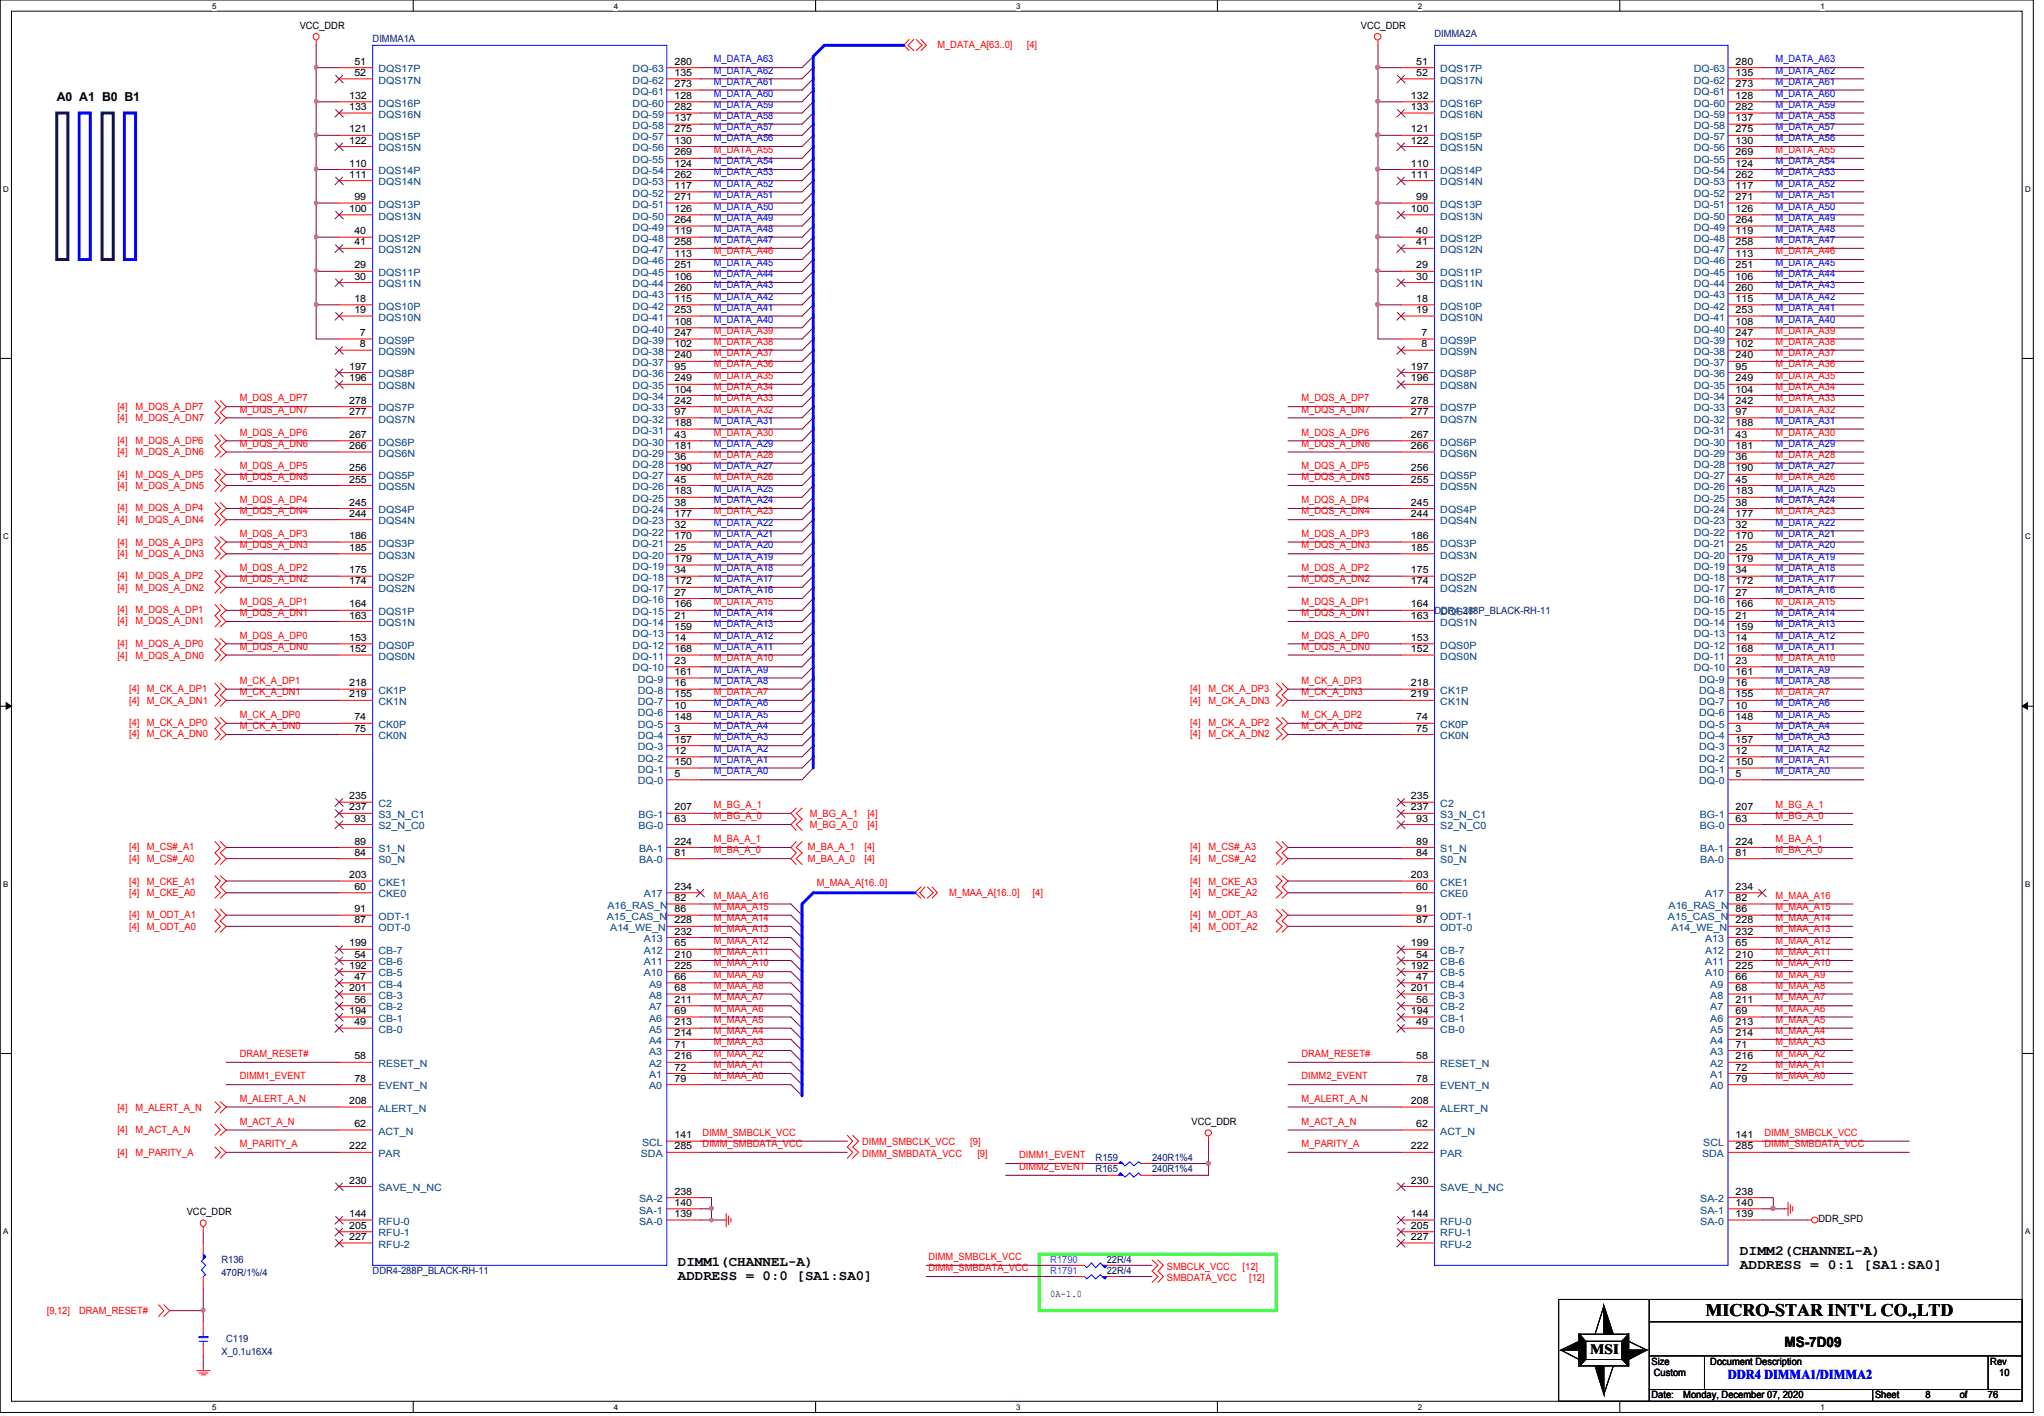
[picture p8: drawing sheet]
<svg xmlns="http://www.w3.org/2000/svg" width="294mm" height="204mm" viewBox="0 0 294 204" stroke-linecap="round" stroke-linejoin="round" font-family="sans-serif">
<defs><g id="words">
<text font-size="2.5" x="245.5" y="189.3">MICRO-STAR INT'L CO.,LTD</text>
<g font-size="2">
<text x="97.6" y="182.1">DIMM1(CHANNEL-A)</text>
<text x="97.6" y="184.1">ADDRESS = 0:0 [SA1:SA0]</text>
<text x="250.4" y="180.5">DIMM2(CHANNEL-A)</text>
<text x="250.4" y="182.5">ADDRESS = 0:1 [SA1:SA0]</text>
<text x="228.9" y="194.7">MSI</text>
<text x="256.8" y="193.7">MS-7D09</text>
</g>
<text font-size="1.9" fill="#00f" x="248.7" y="198.4">DDR4 DIMMA1/DIMMA2</text>
<text font-size="1.8" x="8.2" y="14.6">A0 A1 B0 B1</text>
<g font-size="1.4">
<text x="43.1" y="4.1">VCC_DDR</text>
<text x="195.9" y="4.1">VCC_DDR</text>
<text x="51" y="9.3">51</text>
<text x="51" y="10.9">52</text>
<text x="97.1" y="10.9">135</text>
<text x="97.1" y="9.3">280</text>
<text x="203.8" y="9.3">51</text>
<text x="203.8" y="10.9">52</text>
<text x="249.8" y="10.9">135</text>
<text x="249.8" y="9.3">280</text>
<text x="50.2" y="14.2">132</text>
<text x="50.2" y="15.8">133</text>
<text x="97.1" y="17.4">137</text>
<text x="97.1" y="15.8">282</text>
<text x="97.1" y="14.2">128</text>
<text x="97.1" y="12.5">273</text>
<text x="203.1" y="14.2">132</text>
<text x="203.1" y="15.8">133</text>
<text x="249.8" y="17.4">137</text>
<text x="249.8" y="15.8">282</text>
<text x="249.8" y="14.2">128</text>
<text x="249.8" y="12.5">273</text>
<text x="50.2" y="19">121</text>
<text x="50.2" y="20.7">122</text>
<text x="50.2" y="24">110</text>
<text x="97.1" y="24">124</text>
<text x="97.1" y="22.4">269</text>
<text x="97.1" y="20.7">130</text>
<text x="97.1" y="19">275</text>
<text x="203.1" y="19">121</text>
<text x="203.1" y="20.7">122</text>
<text x="203.1" y="24">110</text>
<text x="249.8" y="24">124</text>
<text x="249.8" y="22.4">269</text>
<text x="249.8" y="20.7">130</text>
<text x="249.8" y="19">275</text>
<text x="50.2" y="25.6">111</text>
<text x="51" y="28.8">99</text>
<text x="97.1" y="28.8">271</text>
<text x="97.1" y="27.2">117</text>
<text x="97.1" y="25.6">262</text>
<text x="203.1" y="25.6">111</text>
<text x="203.8" y="28.8">99</text>
<text x="249.8" y="28.8">271</text>
<text x="249.8" y="27.2">117</text>
<text x="249.8" y="25.6">262</text>
<text x="50.2" y="30.5">100</text>
<text x="51" y="33.7">40</text>
<text x="51" y="35.3">41</text>
<text x="97.1" y="35.3">258</text>
<text x="97.1" y="33.7">119</text>
<text x="97.1" y="32.1">264</text>
<text x="97.1" y="30.5">126</text>
<text x="203.1" y="30.5">100</text>
<text x="203.8" y="33.7">40</text>
<text x="203.8" y="35.3">41</text>
<text x="249.8" y="35.3">258</text>
<text x="249.8" y="33.7">119</text>
<text x="249.8" y="32.1">264</text>
<text x="249.8" y="30.5">126</text>
<text x="51" y="38.6">29</text>
<text x="51" y="40.2">30</text>
<text x="97.1" y="41.8">260</text>
<text x="97.1" y="40.2">106</text>
<text x="97.1" y="38.6">251</text>
<text x="97.1" y="36.9">113</text>
<text x="203.8" y="38.6">29</text>
<text x="203.8" y="40.2">30</text>
<text x="249.8" y="41.8">260</text>
<text x="249.8" y="40.2">106</text>
<text x="249.8" y="38.6">251</text>
<text x="249.8" y="36.9">113</text>
<text x="51" y="43.4">18</text>
<text x="51" y="45">19</text>
<text x="97.1" y="46.7">108</text>
<text x="97.1" y="45">253</text>
<text x="97.1" y="43.4">115</text>
<text x="203.8" y="43.4">18</text>
<text x="203.8" y="45">19</text>
<text x="249.8" y="46.7">108</text>
<text x="249.8" y="45">253</text>
<text x="249.8" y="43.4">115</text>
<text x="50.2" y="53.2">197</text>
<text x="51.8" y="48.3">7</text>
<text x="51.8" y="50">8</text>
<text x="97.1" y="53.2">95</text>
<text x="97.1" y="51.6">240</text>
<text x="97.1" y="50">102</text>
<text x="97.1" y="48.3">247</text>
<text x="203.1" y="53.2">197</text>
<text x="204.6" y="48.3">7</text>
<text x="204.6" y="50">8</text>
<text x="249.8" y="53.2">95</text>
<text x="249.8" y="51.6">240</text>
<text x="249.8" y="50">102</text>
<text x="249.8" y="48.3">247</text>
<text x="50.2" y="54.9">196</text>
<text x="50.2" y="58.1">278</text>
<text x="50.2" y="59.7">277</text>
<text x="97.1" y="59.7">97</text>
<text x="97.1" y="58.1">242</text>
<text x="97.1" y="56.5">104</text>
<text x="97.1" y="54.9">249</text>
<text x="203.1" y="54.9">196</text>
<text x="203.1" y="58.1">278</text>
<text x="203.1" y="59.7">277</text>
<text x="249.8" y="59.7">97</text>
<text x="249.8" y="58.1">242</text>
<text x="249.8" y="56.5">104</text>
<text x="249.8" y="54.9">249</text>
<text x="50.2" y="63">267</text>
<text x="50.2" y="64.6">266</text>
<text x="97.1" y="64.6">181</text>
<text x="97.1" y="63">43</text>
<text x="97.1" y="61.3">188</text>
<text x="203.1" y="63">267</text>
<text x="203.1" y="64.6">266</text>
<text x="249.8" y="64.6">181</text>
<text x="249.8" y="63">43</text>
<text x="249.8" y="61.3">188</text>
<text x="50.2" y="67.8">256</text>
<text x="50.2" y="69.4">255</text>
<text x="97.1" y="71.1">183</text>
<text x="97.1" y="69.4">45</text>
<text x="97.1" y="67.8">190</text>
<text x="97.1" y="66.2">36</text>
<text x="203.1" y="67.8">256</text>
<text x="203.1" y="69.4">255</text>
<text x="249.8" y="71.1">183</text>
<text x="249.8" y="69.4">45</text>
<text x="249.8" y="67.8">190</text>
<text x="249.8" y="66.2">36</text>
<text x="50.2" y="72.7">245</text>
<text x="50.2" y="74.3">244</text>
<text x="50.2" y="77.6">186</text>
<text x="97.1" y="77.6">170</text>
<text x="97.1" y="75.9">32</text>
<text x="97.1" y="74.3">177</text>
<text x="97.1" y="72.7">38</text>
<text x="203.1" y="72.7">245</text>
<text x="203.1" y="74.3">244</text>
<text x="203.1" y="77.6">186</text>
<text x="249.8" y="77.6">170</text>
<text x="249.8" y="75.9">32</text>
<text x="249.8" y="74.3">177</text>
<text x="249.8" y="72.7">38</text>
<text x="50.2" y="79.2">185</text>
<text x="50.2" y="82.5">175</text>
<text x="97.1" y="82.5">34</text>
<text x="97.1" y="80.9">179</text>
<text x="97.1" y="79.2">25</text>
<text x="203.1" y="79.2">185</text>
<text x="203.1" y="82.5">175</text>
<text x="249.8" y="82.5">34</text>
<text x="249.8" y="80.9">179</text>
<text x="249.8" y="79.2">25</text>
<text x="50.2" y="84.1">174</text>
<text x="50.2" y="87.4">164</text>
<text x="50.2" y="89">163</text>
<text x="97.1" y="89">21</text>
<text x="97.1" y="87.4">166</text>
<text x="97.1" y="85.7">27</text>
<text x="97.1" y="84.1">172</text>
<text x="203.1" y="84.1">174</text>
<text x="203.1" y="87.4">164</text>
<text x="203.1" y="89">163</text>
<text x="249.8" y="89">21</text>
<text x="249.8" y="87.4">166</text>
<text x="249.8" y="85.7">27</text>
<text x="249.8" y="84.1">172</text>
<text x="50.2" y="92.2">153</text>
<text x="50.2" y="93.8">152</text>
<text x="97.1" y="95.5">23</text>
<text x="97.1" y="93.8">168</text>
<text x="97.1" y="92.2">14</text>
<text x="97.1" y="90.6">159</text>
<text x="203.1" y="92.2">153</text>
<text x="203.1" y="93.8">152</text>
<text x="249.8" y="95.5">23</text>
<text x="249.8" y="93.8">168</text>
<text x="249.8" y="92.2">14</text>
<text x="249.8" y="90.6">159</text>
<text x="50.2" y="98.7">218</text>
<text x="50.2" y="100.3">219</text>
<text x="97.1" y="101.9">10</text>
<text x="97.1" y="100.3">155</text>
<text x="97.1" y="98.7">16</text>
<text x="97.1" y="97.1">161</text>
<text x="203.1" y="98.7">218</text>
<text x="203.1" y="100.3">219</text>
<text x="249.8" y="101.9">10</text>
<text x="249.8" y="100.3">155</text>
<text x="249.8" y="98.7">16</text>
<text x="249.8" y="97.1">161</text>
<text x="51" y="105.2">75</text>
<text x="51" y="103.6">74</text>
<text x="97.1" y="106.8">157</text>
<text x="97.1" y="105.2">3</text>
<text x="97.1" y="103.6">148</text>
<text x="203.8" y="105.2">75</text>
<text x="203.8" y="103.6">74</text>
<text x="249.8" y="106.8">157</text>
<text x="249.8" y="105.2">3</text>
<text x="249.8" y="103.6">148</text>
<text x="97.1" y="111.8">5</text>
<text x="97.1" y="110.1">150</text>
<text x="97.1" y="108.5">12</text>
<text x="249.8" y="111.8">5</text>
<text x="249.8" y="110.1">150</text>
<text x="249.8" y="108.5">12</text>
<text x="50.2" y="116.6">237</text>
<text x="50.2" y="115">235</text>
<text x="51" y="118.2">93</text>
<text x="97.1" y="116.6">207</text>
<text x="97.1" y="118.2">63</text>
<text x="203.1" y="116.6">237</text>
<text x="203.1" y="115">235</text>
<text x="203.8" y="118.2">93</text>
<text x="249.8" y="116.6">207</text>
<text x="249.8" y="118.2">63</text>
<text x="51" y="121.5">89</text>
<text x="51" y="123.1">84</text>
<text x="97.1" y="121.5">224</text>
<text x="97.1" y="123.1">81</text>
<text x="203.8" y="121.5">89</text>
<text x="203.8" y="123.1">84</text>
<text x="249.8" y="121.5">224</text>
<text x="249.8" y="123.1">81</text>
<text x="50.2" y="126.3">203</text>
<text x="51" y="128">60</text>
<text x="51" y="131.2">91</text>
<text x="97.1" y="129.6">82</text>
<text x="97.1" y="131.2">86</text>
<text x="97.1" y="128">234</text>
<text x="203.1" y="126.3">203</text>
<text x="203.8" y="128">60</text>
<text x="203.8" y="131.2">91</text>
<text x="249.8" y="131.2">86</text>
<text x="249.8" y="129.6">82</text>
<text x="249.8" y="128">234</text>
<text x="50.2" y="136.1">199</text>
<text x="51" y="132.8">87</text>
<text x="51" y="137.8">54</text>
<text x="97.1" y="137.8">210</text>
<text x="97.1" y="136.1">65</text>
<text x="97.1" y="134.5">232</text>
<text x="97.1" y="132.8">228</text>
<text x="203.1" y="136.1">199</text>
<text x="203.8" y="132.8">87</text>
<text x="203.8" y="137.8">54</text>
<text x="249.8" y="132.8">228</text>
<text x="249.8" y="137.8">210</text>
<text x="249.8" y="136.1">65</text>
<text x="249.8" y="134.5">232</text>
<text x="50.2" y="142.6">201</text>
<text x="50.2" y="139.4">192</text>
<text x="51" y="141">47</text>
<text x="97.1" y="139.4">225</text>
<text x="97.1" y="142.6">68</text>
<text x="97.1" y="141">66</text>
<text x="203.1" y="142.6">201</text>
<text x="203.1" y="139.4">192</text>
<text x="203.8" y="141">47</text>
<text x="249.8" y="142.6">68</text>
<text x="249.8" y="141">66</text>
<text x="249.8" y="139.4">225</text>
<text x="50.2" y="145.9">194</text>
<text x="51" y="147.5">49</text>
<text x="51" y="144.3">56</text>
<text x="97.1" y="149.1">214</text>
<text x="97.1" y="147.5">213</text>
<text x="97.1" y="145.9">69</text>
<text x="97.1" y="144.3">211</text>
<text x="203.1" y="145.9">194</text>
<text x="203.8" y="147.5">49</text>
<text x="203.8" y="144.3">56</text>
<text x="249.8" y="149.1">214</text>
<text x="249.8" y="147.5">213</text>
<text x="249.8" y="145.9">69</text>
<text x="249.8" y="144.3">211</text>
<text x="51" y="152.4">58</text>
<text x="51" y="155.6">78</text>
<text x="97.1" y="155.6">79</text>
<text x="97.1" y="154">72</text>
<text x="97.1" y="152.4">216</text>
<text x="97.1" y="150.7">71</text>
<text x="203.8" y="152.4">58</text>
<text x="203.8" y="155.6">78</text>
<text x="249.8" y="155.6">79</text>
<text x="249.8" y="154">72</text>
<text x="249.8" y="152.4">216</text>
<text x="249.8" y="150.7">71</text>
<text x="50.2" y="158.8">208</text>
<text x="171.5" y="161.9">VCC_DDR</text>
<text x="203.1" y="158.8">208</text>
<text x="50.2" y="165.4">222</text>
<text x="51" y="162.1">62</text>
<text x="97.1" y="163.7">141</text>
<text x="97.1" y="165.4">285</text>
<text x="203.1" y="165.4">222</text>
<text x="203.8" y="162.1">62</text>
<text x="249.8" y="163.7">141</text>
<text x="249.8" y="165.4">285</text>
<text x="50.2" y="170.3">230</text>
<text x="97.1" y="171.9">238</text>
<text x="97.1" y="173.5">140</text>
<text x="203.1" y="170.3">230</text>
<text x="249.8" y="171.9">238</text>
<text x="249.8" y="173.5">140</text>
<text x="26.9" y="174.8">VCC_DDR</text>
<text x="50.2" y="175.1">144</text>
<text x="50.2" y="178.4">227</text>
<text x="50.2" y="176.8">205</text>
<text x="97.1" y="175.1">139</text>
<text x="203.1" y="175.1">144</text>
<text x="203.1" y="178.4">227</text>
<text x="203.1" y="176.8">205</text>
<text x="249.8" y="175.1">139</text>
<text x="261.7" y="175.9">DDR_SPD</text>
<text x="151.2" y="186.6">0A-1.0</text>
<text x="237.7" y="196.3">Size</text>
<text x="238" y="198">Custom</text>
<text x="246.2" y="196.3">Document Description</text>
<text x="286.5" y="196.3">Rev</text>
<text x="287.7" y="198">10</text>
<text x="237.7" y="201.2">Date:</text>
<text x="242.3" y="201.2">Monday, December 07, 2020</text>
<text x="269.9" y="201.2">Sheet</text>
<text x="277.2" y="201.2">8</text>
<text x="282.1" y="201.2">of</text>
<text x="286.1" y="201.2">76</text>
</g>
<g font-size="1.4" fill="#000080">
<text x="206.5" y="5.3">DIMMA2A</text>
<text x="53.6" y="6.1">DIMMA1A</text>
<text x="206.5" y="88.4">DDR4-288P_BLACK-RH-11</text>
<text x="157.7" y="167">R159</text>
<text x="165.8" y="167">240R1%4</text>
<text x="157.7" y="168.7">R165</text>
<text x="165.8" y="168.7">240R1%4</text>
<text x="31.9" y="181.7">R136</text>
<text x="31.9" y="183.6">470R/1%/4</text>
<text x="53.6" y="183.3">DDR4-288P_BLACK-RH-11</text>
<text x="159.3" y="181.7">22R/4</text>
<text x="159.3" y="183.3">22R/4</text>
<text x="31.9" y="195">X_0.1u16X4</text>
<text x="32.6" y="193">C119</text>
</g>
<g font-size="1.4" fill="#004080">
<text x="54.5" y="10.4">DQS17P</text>
<text x="91.1" y="10.4">DQ-63</text>
<text x="207.3" y="10.4">DQS17P</text>
<text x="243.8" y="10.4">DQ-63</text>
<text x="54.5" y="12">DQS17N</text>
<text x="54.5" y="15.3">DQS16P</text>
<text x="54.5" y="16.9">DQS16N</text>
<text x="91.1" y="16.9">DQ-59</text>
<text x="91.1" y="15.3">DQ-60</text>
<text x="91.1" y="13.6">DQ-61</text>
<text x="91.1" y="12">DQ-62</text>
<text x="207.3" y="12">DQS17N</text>
<text x="207.3" y="15.3">DQS16P</text>
<text x="207.3" y="16.9">DQS16N</text>
<text x="243.8" y="16.9">DQ-59</text>
<text x="243.8" y="15.3">DQ-60</text>
<text x="243.8" y="13.6">DQ-61</text>
<text x="243.8" y="12">DQ-62</text>
<text x="54.5" y="20.2">DQS15P</text>
<text x="54.5" y="21.8">DQS15N</text>
<text x="91.1" y="23.5">DQ-55</text>
<text x="91.1" y="21.8">DQ-56</text>
<text x="91.1" y="20.2">DQ-57</text>
<text x="91.1" y="18.5">DQ-58</text>
<text x="207.3" y="20.2">DQS15P</text>
<text x="207.3" y="21.8">DQS15N</text>
<text x="243.8" y="23.5">DQ-55</text>
<text x="243.8" y="21.8">DQ-56</text>
<text x="243.8" y="20.2">DQ-57</text>
<text x="243.8" y="18.5">DQ-58</text>
<text x="54.5" y="25.1">DQS14P</text>
<text x="54.5" y="26.7">DQS14N</text>
<text x="54.5" y="29.9">DQS13P</text>
<text x="91.1" y="29.9">DQ-51</text>
<text x="91.1" y="28.3">DQ-52</text>
<text x="91.1" y="26.7">DQ-53</text>
<text x="91.1" y="25.1">DQ-54</text>
<text x="207.3" y="25.1">DQS14P</text>
<text x="207.3" y="26.7">DQS14N</text>
<text x="207.3" y="29.9">DQS13P</text>
<text x="243.8" y="29.9">DQ-51</text>
<text x="243.8" y="28.3">DQ-52</text>
<text x="243.8" y="26.7">DQ-53</text>
<text x="243.8" y="25.1">DQ-54</text>
<text x="54.5" y="31.6">DQS13N</text>
<text x="54.5" y="34.8">DQS12P</text>
<text x="91.1" y="34.8">DQ-48</text>
<text x="91.1" y="33.2">DQ-49</text>
<text x="91.1" y="31.6">DQ-50</text>
<text x="207.3" y="31.6">DQS13N</text>
<text x="207.3" y="34.8">DQS12P</text>
<text x="243.8" y="34.8">DQ-48</text>
<text x="243.8" y="33.2">DQ-49</text>
<text x="243.8" y="31.6">DQ-50</text>
<text x="54.5" y="36.4">DQS12N</text>
<text x="54.5" y="39.7">DQS11P</text>
<text x="54.5" y="41.3">DQS11N</text>
<text x="91.1" y="41.3">DQ-44</text>
<text x="91.1" y="39.7">DQ-45</text>
<text x="91.1" y="38">DQ-46</text>
<text x="91.1" y="36.4">DQ-47</text>
<text x="207.3" y="36.4">DQS12N</text>
<text x="207.3" y="39.7">DQS11P</text>
<text x="207.3" y="41.3">DQS11N</text>
<text x="243.8" y="41.3">DQ-44</text>
<text x="243.8" y="39.7">DQ-45</text>
<text x="243.8" y="38">DQ-46</text>
<text x="243.8" y="36.4">DQ-47</text>
<text x="54.5" y="44.5">DQS10P</text>
<text x="54.5" y="46.1">DQS10N</text>
<text x="91.1" y="47.8">DQ-40</text>
<text x="91.1" y="46.1">DQ-41</text>
<text x="91.1" y="44.5">DQ-42</text>
<text x="91.1" y="42.9">DQ-43</text>
<text x="207.3" y="44.5">DQS10P</text>
<text x="207.3" y="46.1">DQS10N</text>
<text x="243.8" y="47.8">DQ-40</text>
<text x="243.8" y="46.1">DQ-41</text>
<text x="243.8" y="44.5">DQ-42</text>
<text x="243.8" y="42.9">DQ-43</text>
<text x="54.5" y="49.4">DQS9P</text>
<text x="54.5" y="51.1">DQS9N</text>
<text x="91.1" y="52.7">DQ-37</text>
<text x="91.1" y="51.1">DQ-38</text>
<text x="91.1" y="49.4">DQ-39</text>
<text x="207.3" y="49.4">DQS9P</text>
<text x="207.3" y="51.1">DQS9N</text>
<text x="243.8" y="52.7">DQ-37</text>
<text x="243.8" y="51.1">DQ-38</text>
<text x="243.8" y="49.4">DQ-39</text>
<text x="54.5" y="54.3">DQS8P</text>
<text x="54.5" y="56">DQS8N</text>
<text x="54.5" y="59.2">DQS7P</text>
<text x="91.1" y="59.2">DQ-33</text>
<text x="91.1" y="57.6">DQ-34</text>
<text x="91.1" y="56">DQ-35</text>
<text x="91.1" y="54.3">DQ-36</text>
<text x="207.3" y="54.3">DQS8P</text>
<text x="207.3" y="56">DQS8N</text>
<text x="207.3" y="59.2">DQS7P</text>
<text x="243.8" y="59.2">DQ-33</text>
<text x="243.8" y="57.6">DQ-34</text>
<text x="243.8" y="56">DQ-35</text>
<text x="243.8" y="54.3">DQ-36</text>
<text x="54.5" y="60.8">DQS7N</text>
<text x="54.5" y="64.1">DQS6P</text>
<text x="54.5" y="65.7">DQS6N</text>
<text x="91.1" y="65.7">DQ-29</text>
<text x="91.1" y="64.1">DQ-30</text>
<text x="91.1" y="62.4">DQ-31</text>
<text x="91.1" y="60.8">DQ-32</text>
<text x="207.3" y="60.8">DQS7N</text>
<text x="207.3" y="64.1">DQS6P</text>
<text x="207.3" y="65.7">DQS6N</text>
<text x="243.8" y="65.7">DQ-29</text>
<text x="243.8" y="64.1">DQ-30</text>
<text x="243.8" y="62.4">DQ-31</text>
<text x="243.8" y="60.8">DQ-32</text>
<text x="54.5" y="68.9">DQS5P</text>
<text x="54.5" y="70.5">DQS5N</text>
<text x="91.1" y="70.5">DQ-26</text>
<text x="91.1" y="68.9">DQ-27</text>
<text x="91.1" y="67.3">DQ-28</text>
<text x="207.3" y="68.9">DQS5P</text>
<text x="207.3" y="70.5">DQS5N</text>
<text x="243.8" y="70.5">DQ-26</text>
<text x="243.8" y="68.9">DQ-27</text>
<text x="243.8" y="67.3">DQ-28</text>
<text x="54.5" y="73.8">DQS4P</text>
<text x="54.5" y="75.4">DQS4N</text>
<text x="91.1" y="77">DQ-22</text>
<text x="91.1" y="75.4">DQ-23</text>
<text x="91.1" y="73.8">DQ-24</text>
<text x="91.1" y="72.2">DQ-25</text>
<text x="207.3" y="73.8">DQS4P</text>
<text x="207.3" y="75.4">DQS4N</text>
<text x="243.8" y="77">DQ-22</text>
<text x="243.8" y="75.4">DQ-23</text>
<text x="243.8" y="73.8">DQ-24</text>
<text x="243.8" y="72.2">DQ-25</text>
<text x="54.5" y="78.7">DQS3P</text>
<text x="54.5" y="80.3">DQS3N</text>
<text x="54.5" y="83.6">DQS2P</text>
<text x="91.1" y="83.6">DQ-18</text>
<text x="91.1" y="82">DQ-19</text>
<text x="91.1" y="80.3">DQ-20</text>
<text x="91.1" y="78.7">DQ-21</text>
<text x="207.3" y="78.7">DQS3P</text>
<text x="207.3" y="80.3">DQS3N</text>
<text x="207.3" y="83.6">DQS2P</text>
<text x="243.8" y="83.6">DQ-18</text>
<text x="243.8" y="82">DQ-19</text>
<text x="243.8" y="80.3">DQ-20</text>
<text x="243.8" y="78.7">DQ-21</text>
<text x="54.5" y="85.2">DQS2N</text>
<text x="54.5" y="88.5">DQS1P</text>
<text x="91.1" y="88.5">DQ-15</text>
<text x="91.1" y="86.8">DQ-16</text>
<text x="91.1" y="85.2">DQ-17</text>
<text x="207.3" y="85.2">DQS2N</text>
<text x="207.3" y="88.5">DQS1P</text>
<text x="243.8" y="88.5">DQ-15</text>
<text x="243.8" y="86.8">DQ-16</text>
<text x="243.8" y="85.2">DQ-17</text>
<text x="54.5" y="90.1">DQS1N</text>
<text x="54.5" y="93.3">DQS0P</text>
<text x="54.5" y="94.9">DQS0N</text>
<text x="91.1" y="94.9">DQ-11</text>
<text x="91.1" y="93.3">DQ-12</text>
<text x="91.1" y="91.7">DQ-13</text>
<text x="91.1" y="90.1">DQ-14</text>
<text x="207.3" y="90.1">DQS1N</text>
<text x="207.3" y="93.3">DQS0P</text>
<text x="207.3" y="94.9">DQS0N</text>
<text x="243.8" y="94.9">DQ-11</text>
<text x="243.8" y="93.3">DQ-12</text>
<text x="243.8" y="91.7">DQ-13</text>
<text x="243.8" y="90.1">DQ-14</text>
<text x="54.5" y="99.8">CK1P</text>
<text x="54.5" y="101.4">CK1N</text>
<text x="91.1" y="96.6">DQ-10</text>
<text x="91.8" y="101.4">DQ-7</text>
<text x="91.8" y="99.8">DQ-8</text>
<text x="91.8" y="98.2">DQ-9</text>
<text x="207.3" y="99.8">CK1P</text>
<text x="207.3" y="101.4">CK1N</text>
<text x="243.8" y="96.6">DQ-10</text>
<text x="244.6" y="101.4">DQ-7</text>
<text x="244.6" y="99.8">DQ-8</text>
<text x="244.6" y="98.2">DQ-9</text>
<text x="54.5" y="106.3">CK0N</text>
<text x="54.5" y="104.7">CK0P</text>
<text x="91.8" y="107.9">DQ-3</text>
<text x="91.8" y="106.3">DQ-4</text>
<text x="91.8" y="104.7">DQ-5</text>
<text x="91.8" y="103">DQ-6</text>
<text x="207.3" y="106.3">CK0N</text>
<text x="207.3" y="104.7">CK0P</text>
<text x="244.6" y="107.9">DQ-3</text>
<text x="244.6" y="106.3">DQ-4</text>
<text x="244.6" y="104.7">DQ-5</text>
<text x="244.6" y="103">DQ-6</text>
<text x="91.8" y="112.9">DQ-0</text>
<text x="91.8" y="111.2">DQ-1</text>
<text x="91.8" y="109.6">DQ-2</text>
<text x="244.6" y="112.9">DQ-0</text>
<text x="244.6" y="111.2">DQ-1</text>
<text x="244.6" y="109.6">DQ-2</text>
<text x="54.5" y="117.7">S3_N_C1</text>
<text x="54.5" y="119.3">S2_N_C0</text>
<text x="54.5" y="116.1">C2</text>
<text x="91.9" y="117.7">BG-1</text>
<text x="91.9" y="119.3">BG-0</text>
<text x="207.3" y="117.7">S3_N_C1</text>
<text x="207.3" y="119.3">S2_N_C0</text>
<text x="207.3" y="116.1">C2</text>
<text x="244.6" y="117.7">BG-1</text>
<text x="244.6" y="119.3">BG-0</text>
<text x="54.5" y="122.6">S1_N</text>
<text x="54.5" y="124.2">S0_N</text>
<text x="92" y="122.6">BA-1</text>
<text x="92" y="124.2">BA-0</text>
<text x="207.3" y="122.6">S1_N</text>
<text x="207.3" y="124.2">S0_N</text>
<text x="244.7" y="122.6">BA-1</text>
<text x="244.7" y="124.2">BA-0</text>
<text x="54.5" y="127.4">CKE1</text>
<text x="54.5" y="129.1">CKE0</text>
<text x="87.4" y="130.7">A16_RAS_N</text>
<text x="92.7" y="129.1">A17</text>
<text x="207.3" y="127.4">CKE1</text>
<text x="207.3" y="129.1">CKE0</text>
<text x="240.2" y="130.7">A16_RAS_N</text>
<text x="245.4" y="129.1">A17</text>
<text x="54.5" y="132.3">ODT-1</text>
<text x="54.5" y="133.9">ODT-0</text>
<text x="54.5" y="137.2">CB-7</text>
<text x="87.3" y="132.3">A15_CAS_N</text>
<text x="87.8" y="133.9">A14_WE_N</text>
<text x="92.7" y="137.2">A12</text>
<text x="92.7" y="135.6">A13</text>
<text x="207.3" y="132.3">ODT-1</text>
<text x="207.3" y="133.9">ODT-0</text>
<text x="207.3" y="137.2">CB-7</text>
<text x="240.1" y="132.3">A15_CAS_N</text>
<text x="240.6" y="133.9">A14_WE_N</text>
<text x="245.4" y="137.2">A12</text>
<text x="245.4" y="135.6">A13</text>
<text x="54.5" y="143.7">CB-3</text>
<text x="54.5" y="142.1">CB-4</text>
<text x="54.5" y="140.5">CB-5</text>
<text x="54.5" y="138.9">CB-6</text>
<text x="92.7" y="140.5">A10</text>
<text x="92.7" y="138.9">A11</text>
<text x="93.4" y="143.7">A8</text>
<text x="93.4" y="142.1">A9</text>
<text x="207.3" y="143.7">CB-3</text>
<text x="207.3" y="142.1">CB-4</text>
<text x="207.3" y="140.5">CB-5</text>
<text x="207.3" y="138.9">CB-6</text>
<text x="245.4" y="140.5">A10</text>
<text x="245.4" y="138.9">A11</text>
<text x="246.2" y="143.7">A8</text>
<text x="246.2" y="142.1">A9</text>
<text x="54.5" y="148.6">CB-0</text>
<text x="54.5" y="147">CB-1</text>
<text x="54.5" y="145.4">CB-2</text>
<text x="93.4" y="148.6">A5</text>
<text x="93.4" y="147">A6</text>
<text x="93.4" y="145.4">A7</text>
<text x="207.3" y="148.6">CB-0</text>
<text x="207.3" y="147">CB-1</text>
<text x="207.3" y="145.4">CB-2</text>
<text x="246.2" y="148.6">A5</text>
<text x="246.2" y="147">A6</text>
<text x="246.2" y="145.4">A7</text>
<text x="54.5" y="153.5">RESET_N</text>
<text x="93.4" y="155.1">A1</text>
<text x="93.4" y="153.5">A2</text>
<text x="93.4" y="151.8">A3</text>
<text x="93.4" y="150.2">A4</text>
<text x="207.3" y="153.5">RESET_N</text>
<text x="246.2" y="155.1">A1</text>
<text x="246.2" y="153.5">A2</text>
<text x="246.2" y="151.8">A3</text>
<text x="246.2" y="150.2">A4</text>
<text x="54.5" y="156.7">EVENT_N</text>
<text x="54.5" y="159.9">ALERT_N</text>
<text x="93.4" y="156.7">A0</text>
<text x="207.3" y="156.7">EVENT_N</text>
<text x="207.3" y="159.9">ALERT_N</text>
<text x="246.2" y="156.7">A0</text>
<text x="54.5" y="166.5">PAR</text>
<text x="54.5" y="163.2">ACT_N</text>
<text x="92.2" y="166.5">SDA</text>
<text x="92.4" y="164.8">SCL</text>
<text x="207.3" y="166.5">PAR</text>
<text x="207.3" y="163.2">ACT_N</text>
<text x="245" y="166.5">SDA</text>
<text x="245.1" y="164.8">SCL</text>
<text x="54.5" y="171.4">SAVE_N_NC</text>
<text x="92" y="173">SA-2</text>
<text x="207.3" y="171.4">SAVE_N_NC</text>
<text x="244.7" y="173">SA-2</text>
<text x="54.5" y="176.2">RFU-0</text>
<text x="54.5" y="179.5">RFU-2</text>
<text x="54.5" y="177.9">RFU-1</text>
<text x="92" y="174.6">SA-1</text>
<text x="92" y="176.2">SA-0</text>
<text x="207.3" y="176.2">RFU-0</text>
<text x="207.3" y="179.5">RFU-2</text>
<text x="207.3" y="177.9">RFU-1</text>
<text x="244.7" y="174.6">SA-1</text>
<text x="244.7" y="176.2">SA-0</text>
</g>
<g font-size="1.4" fill="#00f">
<text x="102.7" y="10.6">M_DATA_A62</text>
<text x="102.7" y="9">M_DATA_A63</text>
<text x="255.6" y="10.6">M_DATA_A62</text>
<text x="255.6" y="9">M_DATA_A63</text>
<text x="102.7" y="17.1">M_DATA_A58</text>
<text x="102.7" y="12.2">M_DATA_A61</text>
<text x="102.7" y="15.5">M_DATA_A59</text>
<text x="102.7" y="13.9">M_DATA_A60</text>
<text x="255.6" y="17.1">M_DATA_A58</text>
<text x="255.6" y="12.2">M_DATA_A61</text>
<text x="255.6" y="15.5">M_DATA_A59</text>
<text x="255.6" y="13.9">M_DATA_A60</text>
<text x="102.7" y="23.6">M_DATA_A54</text>
<text x="102.7" y="20.3">M_DATA_A56</text>
<text x="102.7" y="18.7">M_DATA_A57</text>
<text x="255.6" y="23.6">M_DATA_A54</text>
<text x="255.6" y="20.3">M_DATA_A56</text>
<text x="255.6" y="18.7">M_DATA_A57</text>
<text x="102.7" y="28.4">M_DATA_A51</text>
<text x="102.7" y="25.2">M_DATA_A53</text>
<text x="102.7" y="26.8">M_DATA_A52</text>
<text x="255.6" y="28.4">M_DATA_A51</text>
<text x="255.6" y="25.2">M_DATA_A53</text>
<text x="255.6" y="26.8">M_DATA_A52</text>
<text x="102.7" y="30.1">M_DATA_A50</text>
<text x="102.7" y="33.4">M_DATA_A48</text>
<text x="102.7" y="31.7">M_DATA_A49</text>
<text x="102.7" y="35">M_DATA_A47</text>
<text x="255.6" y="30.1">M_DATA_A50</text>
<text x="255.6" y="33.4">M_DATA_A48</text>
<text x="255.6" y="31.7">M_DATA_A49</text>
<text x="255.6" y="35">M_DATA_A47</text>
<text x="102.7" y="41.5">M_DATA_A43</text>
<text x="102.7" y="38.3">M_DATA_A45</text>
<text x="102.7" y="39.9">M_DATA_A44</text>
<text x="255.6" y="41.5">M_DATA_A43</text>
<text x="255.6" y="38.3">M_DATA_A45</text>
<text x="255.6" y="39.9">M_DATA_A44</text>
<text x="102.7" y="43.1">M_DATA_A42</text>
<text x="102.7" y="44.7">M_DATA_A41</text>
<text x="102.7" y="46.4">M_DATA_A40</text>
<text x="255.6" y="43.1">M_DATA_A42</text>
<text x="255.6" y="44.7">M_DATA_A41</text>
<text x="255.6" y="46.4">M_DATA_A40</text>
<text x="102.7" y="61">M_DATA_A31</text>
<text x="102.7" y="64.3">M_DATA_A29</text>
<text x="255.6" y="61">M_DATA_A31</text>
<text x="255.6" y="64.3">M_DATA_A29</text>
<text x="102.7" y="70.8">M_DATA_A25</text>
<text x="102.7" y="67.5">M_DATA_A27</text>
<text x="255.6" y="70.8">M_DATA_A25</text>
<text x="255.6" y="67.5">M_DATA_A27</text>
<text x="102.7" y="77.2">M_DATA_A21</text>
<text x="102.7" y="75.6">M_DATA_A22</text>
<text x="102.7" y="72.4">M_DATA_A24</text>
<text x="255.6" y="77.2">M_DATA_A21</text>
<text x="255.6" y="75.6">M_DATA_A22</text>
<text x="255.6" y="72.4">M_DATA_A24</text>
<text x="102.7" y="78.9">M_DATA_A20</text>
<text x="102.7" y="83.7">M_DATA_A17</text>
<text x="102.7" y="82.1">M_DATA_A18</text>
<text x="102.7" y="80.5">M_DATA_A19</text>
<text x="255.6" y="78.9">M_DATA_A20</text>
<text x="255.6" y="83.7">M_DATA_A17</text>
<text x="255.6" y="82.1">M_DATA_A18</text>
<text x="255.6" y="80.5">M_DATA_A19</text>
<text x="102.7" y="85.3">M_DATA_A16</text>
<text x="102.7" y="88.6">M_DATA_A14</text>
<text x="255.6" y="85.3">M_DATA_A16</text>
<text x="255.6" y="88.6">M_DATA_A14</text>
<text x="102.7" y="93.5">M_DATA_A11</text>
<text x="102.7" y="91.9">M_DATA_A12</text>
<text x="102.7" y="90.3">M_DATA_A13</text>
<text x="255.6" y="93.5">M_DATA_A11</text>
<text x="255.6" y="91.9">M_DATA_A12</text>
<text x="255.6" y="90.3">M_DATA_A13</text>
<text x="102.7" y="96.8">M_DATA_A9</text>
<text x="102.7" y="98.4">M_DATA_A8</text>
<text x="102.7" y="101.6">M_DATA_A6</text>
<text x="255.6" y="96.8">M_DATA_A9</text>
<text x="255.6" y="98.4">M_DATA_A8</text>
<text x="255.6" y="101.6">M_DATA_A6</text>
<text x="102.7" y="104.9">M_DATA_A4</text>
<text x="102.7" y="106.5">M_DATA_A3</text>
<text x="102.7" y="103.3">M_DATA_A5</text>
<text x="255.6" y="104.9">M_DATA_A4</text>
<text x="255.6" y="106.5">M_DATA_A3</text>
<text x="255.6" y="103.3">M_DATA_A5</text>
<text x="102.7" y="109.7">M_DATA_A1</text>
<text x="102.7" y="111.4">M_DATA_A0</text>
<text x="102.7" y="108.1">M_DATA_A2</text>
<text x="255.6" y="109.7">M_DATA_A1</text>
<text x="255.6" y="111.4">M_DATA_A0</text>
<text x="255.6" y="108.1">M_DATA_A2</text>
</g>
<g font-size="1.4" fill="#f00">
<text x="134.9" y="6.9">M_DATA_A[63..0]</text>
<text x="147.8" y="6.9">[4]</text>
<text x="102.7" y="22">M_DATA_A55</text>
<text x="255.6" y="22">M_DATA_A55</text>
<text x="102.7" y="36.6">M_DATA_A46</text>
<text x="255.6" y="36.6">M_DATA_A46</text>
<text x="102.7" y="52.8">M_DATA_A36</text>
<text x="102.7" y="48">M_DATA_A39</text>
<text x="102.7" y="51.2">M_DATA_A37</text>
<text x="102.7" y="49.6">M_DATA_A38</text>
<text x="255.6" y="52.8">M_DATA_A36</text>
<text x="255.6" y="48">M_DATA_A39</text>
<text x="255.6" y="51.2">M_DATA_A37</text>
<text x="255.6" y="49.6">M_DATA_A38</text>
<text x="16.9" y="58.9">[4]</text>
<text x="19.5" y="58.9">M_DQS_A_DP7</text>
<text x="34.5" y="57.7">M_DQS_A_DP7</text>
<text x="34.5" y="59.4">M_DQS_A_DN7</text>
<text x="102.7" y="59.4">M_DATA_A32</text>
<text x="102.7" y="57.7">M_DATA_A33</text>
<text x="102.7" y="56.1">M_DATA_A34</text>
<text x="102.7" y="54.5">M_DATA_A35</text>
<text x="187.3" y="57.7">M_DQS_A_DP7</text>
<text x="187.3" y="59.4">M_DQS_A_DN7</text>
<text x="255.6" y="59.4">M_DATA_A32</text>
<text x="255.6" y="57.7">M_DATA_A33</text>
<text x="255.6" y="56.1">M_DATA_A34</text>
<text x="255.6" y="54.5">M_DATA_A35</text>
<text x="16.9" y="65.4">[4]</text>
<text x="16.9" y="63.8">[4]</text>
<text x="16.9" y="60.6">[4]</text>
<text x="19.5" y="65.4">M_DQS_A_DN6</text>
<text x="19.5" y="63.8">M_DQS_A_DP6</text>
<text x="19.5" y="60.6">M_DQS_A_DN7</text>
<text x="34.5" y="62.7">M_DQS_A_DP6</text>
<text x="34.5" y="64.3">M_DQS_A_DN6</text>
<text x="102.7" y="65.9">M_DATA_A28</text>
<text x="102.7" y="62.7">M_DATA_A30</text>
<text x="187.3" y="62.7">M_DQS_A_DP6</text>
<text x="187.3" y="64.3">M_DQS_A_DN6</text>
<text x="255.6" y="65.9">M_DATA_A28</text>
<text x="255.6" y="62.7">M_DATA_A30</text>
<text x="16.9" y="70.4">[4]</text>
<text x="16.9" y="68.7">[4]</text>
<text x="19.5" y="70.4">M_DQS_A_DN5</text>
<text x="19.5" y="68.7">M_DQS_A_DP5</text>
<text x="34.5" y="67.5">M_DQS_A_DP5</text>
<text x="34.5" y="69.1">M_DQS_A_DN5</text>
<text x="102.7" y="69.1">M_DATA_A26</text>
<text x="187.3" y="67.5">M_DQS_A_DP5</text>
<text x="187.3" y="69.1">M_DQS_A_DN5</text>
<text x="255.6" y="69.1">M_DATA_A26</text>
<text x="16.9" y="75.2">[4]</text>
<text x="16.9" y="73.6">[4]</text>
<text x="19.5" y="75.2">M_DQS_A_DN4</text>
<text x="19.5" y="73.6">M_DQS_A_DP4</text>
<text x="34.5" y="77.2">M_DQS_A_DP3</text>
<text x="34.5" y="72.4">M_DQS_A_DP4</text>
<text x="34.5" y="74">M_DQS_A_DN4</text>
<text x="102.7" y="74">M_DATA_A23</text>
<text x="187.3" y="77.2">M_DQS_A_DP3</text>
<text x="187.3" y="72.4">M_DQS_A_DP4</text>
<text x="187.3" y="74">M_DQS_A_DN4</text>
<text x="255.6" y="74">M_DATA_A23</text>
<text x="16.9" y="80.1">[4]</text>
<text x="16.9" y="78.5">[4]</text>
<text x="16.9" y="83.3">[4]</text>
<text x="19.5" y="80.1">M_DQS_A_DN3</text>
<text x="19.5" y="78.5">M_DQS_A_DP3</text>
<text x="19.5" y="83.3">M_DQS_A_DP2</text>
<text x="34.5" y="82.1">M_DQS_A_DP2</text>
<text x="34.5" y="83.7">M_DQS_A_DN2</text>
<text x="34.5" y="78.9">M_DQS_A_DN3</text>
<text x="187.3" y="82.1">M_DQS_A_DP2</text>
<text x="187.3" y="83.7">M_DQS_A_DN2</text>
<text x="187.3" y="78.9">M_DQS_A_DN3</text>
<text x="16.9" y="85">[4]</text>
<text x="16.9" y="89.8">[4]</text>
<text x="16.9" y="88.2">[4]</text>
<text x="19.5" y="85">M_DQS_A_DN2</text>
<text x="19.5" y="89.8">M_DQS_A_DN1</text>
<text x="19.5" y="88.2">M_DQS_A_DP1</text>
<text x="34.5" y="87">M_DQS_A_DP1</text>
<text x="34.5" y="88.6">M_DQS_A_DN1</text>
<text x="102.7" y="87">M_DATA_A15</text>
<text x="187.3" y="87">M_DQS_A_DP1</text>
<text x="187.3" y="88.6">M_DQS_A_DN1</text>
<text x="255.6" y="87">M_DATA_A15</text>
<text x="16.9" y="94.7">[4]</text>
<text x="16.9" y="93.1">[4]</text>
<text x="19.5" y="94.7">M_DQS_A_DN0</text>
<text x="19.5" y="93.1">M_DQS_A_DP0</text>
<text x="34.5" y="93.5">M_DQS_A_DN0</text>
<text x="34.5" y="91.9">M_DQS_A_DP0</text>
<text x="102.7" y="95.2">M_DATA_A10</text>
<text x="187.3" y="93.5">M_DQS_A_DN0</text>
<text x="187.3" y="91.9">M_DQS_A_DP0</text>
<text x="255.6" y="95.2">M_DATA_A10</text>
<text x="18.6" y="99.6">[4]</text>
<text x="18.6" y="101.3">[4]</text>
<text x="21.1" y="99.6">M_CK_A_DP1</text>
<text x="21.1" y="101.3">M_CK_A_DN1</text>
<text x="34.5" y="100">M_CK_A_DN1</text>
<text x="34.5" y="98.4">M_CK_A_DP1</text>
<text x="102.7" y="100">M_DATA_A7</text>
<text x="171.3" y="99.6">[4]</text>
<text x="171.3" y="101.3">[4]</text>
<text x="173.9" y="99.6">M_CK_A_DP3</text>
<text x="173.9" y="101.3">M_CK_A_DN3</text>
<text x="187.3" y="100">M_CK_A_DN3</text>
<text x="187.3" y="98.4">M_CK_A_DP3</text>
<text x="255.6" y="100">M_DATA_A7</text>
<text x="18.6" y="104.5">[4]</text>
<text x="18.6" y="106.1">[4]</text>
<text x="21.1" y="104.5">M_CK_A_DP0</text>
<text x="21.1" y="106.1">M_CK_A_DN0</text>
<text x="34.5" y="104.9">M_CK_A_DN0</text>
<text x="34.5" y="103.3">M_CK_A_DP0</text>
<text x="171.3" y="104.5">[4]</text>
<text x="171.3" y="106.1">[4]</text>
<text x="173.9" y="104.5">M_CK_A_DP2</text>
<text x="173.9" y="106.1">M_CK_A_DN2</text>
<text x="187.3" y="104.9">M_CK_A_DN2</text>
<text x="187.3" y="103.3">M_CK_A_DP2</text>
<text x="102.7" y="116.2">M_BG_A_1</text>
<text x="102.7" y="117.9">M_BG_A_0</text>
<text x="116.5" y="119.1">M_BG_A_0</text>
<text x="116.5" y="117.5">M_BG_A_1</text>
<text x="124.8" y="119.1">[4]</text>
<text x="124.8" y="117.5">[4]</text>
<text x="255.6" y="117.9">M_BG_A_0</text>
<text x="255.6" y="116.2">M_BG_A_1</text>
<text x="18.6" y="124">[4]</text>
<text x="18.6" y="122.3">[4]</text>
<text x="21.1" y="124">M_CS#_A0</text>
<text x="21.1" y="122.3">M_CS#_A1</text>
<text x="102.7" y="121.2">M_BA_A_1</text>
<text x="102.7" y="122.8">M_BA_A_0</text>
<text x="116.3" y="122.3">M_BA_A_1</text>
<text x="116.3" y="124">M_BA_A_0</text>
<text x="124.4" y="122.3">[4]</text>
<text x="124.4" y="124">[4]</text>
<text x="171.3" y="124">[4]</text>
<text x="171.3" y="122.3">[4]</text>
<text x="173.9" y="124">M_CS#_A2</text>
<text x="173.9" y="122.3">M_CS#_A3</text>
<text x="255.6" y="121.2">M_BA_A_1</text>
<text x="255.6" y="122.8">M_BA_A_0</text>
<text x="18.6" y="128.9">[4]</text>
<text x="18.6" y="127.3">[4]</text>
<text x="21.1" y="128.9">M_CKE_A0</text>
<text x="21.1" y="127.3">M_CKE_A1</text>
<text x="102.7" y="129.3">M_MAA_A16</text>
<text x="102.7" y="130.9">M_MAA_A15</text>
<text x="117.6" y="127.5">M_MAA_A[16..0]</text>
<text x="136.6" y="128.9">M_MAA_A[16..0]</text>
<text x="148.6" y="128.9">[4]</text>
<text x="171.3" y="128.9">[4]</text>
<text x="171.3" y="127.3">[4]</text>
<text x="173.9" y="128.9">M_CKE_A2</text>
<text x="173.9" y="127.3">M_CKE_A3</text>
<text x="255.6" y="129.3">M_MAA_A16</text>
<text x="255.6" y="130.9">M_MAA_A15</text>
<text x="18.6" y="133.8">[4]</text>
<text x="18.6" y="132.1">[4]</text>
<text x="21.1" y="133.8">M_ODT_A0</text>
<text x="21.1" y="132.1">M_ODT_A1</text>
<text x="102.7" y="132.5">M_MAA_A14</text>
<text x="102.7" y="137.4">M_MAA_A11</text>
<text x="102.7" y="135.8">M_MAA_A12</text>
<text x="102.7" y="134.1">M_MAA_A13</text>
<text x="171.3" y="133.8">[4]</text>
<text x="171.3" y="132.1">[4]</text>
<text x="173.9" y="133.8">M_ODT_A2</text>
<text x="173.9" y="132.1">M_ODT_A3</text>
<text x="255.6" y="132.5">M_MAA_A14</text>
<text x="255.6" y="137.4">M_MAA_A11</text>
<text x="255.6" y="135.8">M_MAA_A12</text>
<text x="255.6" y="134.1">M_MAA_A13</text>
<text x="102.7" y="143.9">M_MAA_A7</text>
<text x="102.7" y="142.2">M_MAA_A8</text>
<text x="102.7" y="140.6">M_MAA_A9</text>
<text x="102.7" y="139">M_MAA_A10</text>
<text x="255.6" y="143.9">M_MAA_A7</text>
<text x="255.6" y="142.2">M_MAA_A8</text>
<text x="255.6" y="140.6">M_MAA_A9</text>
<text x="255.6" y="139">M_MAA_A10</text>
<text x="102.7" y="148.8">M_MAA_A4</text>
<text x="102.7" y="147.2">M_MAA_A5</text>
<text x="102.7" y="145.5">M_MAA_A6</text>
<text x="255.6" y="148.8">M_MAA_A4</text>
<text x="255.6" y="147.2">M_MAA_A5</text>
<text x="255.6" y="145.5">M_MAA_A6</text>
<text x="34.5" y="155.3">DIMM1_EVENT</text>
<text x="34.5" y="152.1">DRAM_RESET#</text>
<text x="102.7" y="155.3">M_MAA_A0</text>
<text x="102.7" y="153.7">M_MAA_A1</text>
<text x="102.7" y="152.1">M_MAA_A2</text>
<text x="102.7" y="150.4">M_MAA_A3</text>
<text x="187.3" y="155.3">DIMM2_EVENT</text>
<text x="187.3" y="152.1">DRAM_RESET#</text>
<text x="255.6" y="153.7">M_MAA_A1</text>
<text x="255.6" y="152.1">M_MAA_A2</text>
<text x="255.6" y="150.4">M_MAA_A3</text>
<text x="255.6" y="155.3">M_MAA_A0</text>
<text x="16.9" y="159.8">[4]</text>
<text x="19.5" y="159.8">M_ALERT_A_N</text>
<text x="34.5" y="161.8">M_ACT_A_N</text>
<text x="34.5" y="158.5">M_ALERT_A_N</text>
<text x="187.3" y="161.8">M_ACT_A_N</text>
<text x="187.3" y="158.5">M_ALERT_A_N</text>
<text x="16.9" y="163">[4]</text>
<text x="16.9" y="166.3">[4]</text>
<text x="19.5" y="163">M_ACT_A_N</text>
<text x="19.5" y="166.3">M_PARITY_A</text>
<text x="34.5" y="165">M_PARITY_A</text>
<text x="101.1" y="163.4">DIMM_SMBCLK_VCC</text>
<text x="101.1" y="165">DIMM_SMBDATA_VCC</text>
<text x="124.1" y="164.8">DIMM_SMBCLK_VCC</text>
<text x="124.1" y="166.5">DIMM_SMBDATA_VCC</text>
<text x="139.7" y="164.8">[9]</text>
<text x="140.7" y="166.5">[9]</text>
<text x="146.7" y="166.6">DIMM1_EVENT</text>
<text x="187.3" y="165">M_PARITY_A</text>
<text x="254" y="163.4">DIMM_SMBCLK_VCC</text>
<text x="254" y="165">DIMM_SMBDATA_VCC</text>
<text x="146.7" y="168.3">DIMM2_EVENT</text>
<text x="133.6" y="181.3">DIMM_SMBCLK_VCC</text>
<text x="133.6" y="182.9">DIMM_SMBDATA_VCC</text>
<text x="167.9" y="182.7">SMBCLK_VCC</text>
<text x="167.9" y="184.3">SMBDATA_VCC</text>
<text x="178.9" y="182.7">[12]</text>
<text x="179.8" y="184.3">[12]</text>
<text x="6.7" y="189">[9,12]</text>
<text x="11.4" y="189">DRAM_RESET#</text>
</g>
<g font-size="1.4" fill="#0080ff">
<text x="151.2" y="181.7">R1790</text>
<text x="151.2" y="183.3">R1791</text>
</g>
<g font-size="1.1">
<text x="30.5" y="1.3">5</text>
<text x="88.3" y="1.3">4</text>
<text x="146.3" y="1.3">3</text>
<text x="204.1" y="1.3">2</text>
<text x="262" y="1.3">1</text>
<text x=".5" y="27.6">D</text>
<text x="291.5" y="27.6">D</text>
<text x=".5" y="77.6">C</text>
<text x="291.5" y="77.6">C</text>
<text x=".5" y="127.6">B</text>
<text x="291.5" y="127.6">B</text>
<text x=".5" y="177.5">A</text>
<text x="291.5" y="177.5">A</text>
<text x="30.5" y="202.9">5</text>
<text x="88.3" y="202.9">4</text>
<text x="146.3" y="202.9">3</text>
<text x="204.1" y="202.9">2</text>
<text x="262" y="202.9">1</text>
</g>
</g></defs>
<path d="M0 0h292.7v203.2h-292.7zM1.6 1.6h289.4v200h-289.4z" fill="none" stroke="#000" stroke-width=".14"/>
<g fill="#fff">
<path d="M30.5 .3h.6v1.2h-.6z"/>
<path d="M30.5 201.9h.6v1.2h-.6z"/>
</g>
<path d="M59.5 0v1.6M59.5 201.6v1.6" fill="none" stroke="#000" stroke-width=".14"/>
<g fill="#fff">
<path d="M88.3 .3h.6v1.2h-.6z"/>
<path d="M88.3 201.9h.6v1.2h-.6z"/>
</g>
<path d="M117.4 0v1.6M117.4 201.6v1.6" fill="none" stroke="#000" stroke-width=".14"/>
<g fill="#fff">
<path d="M146.3 .3h.6v1.2h-.6z"/>
<path d="M146.3 201.9h.6v1.2h-.6z"/>
</g>
<path d="M175.2 0v1.6M175.2 201.6v1.6" fill="none" stroke="#000" stroke-width=".14"/>
<g fill="#fff">
<path d="M204.1 .3h.6v1.2h-.6z"/>
<path d="M204.1 201.9h.6v1.2h-.6z"/>
</g>
<path d="M233.1 0v1.6M233.1 201.6v1.6" fill="none" stroke="#000" stroke-width=".14"/>
<g fill="#fff">
<path d="M262 .3h.6v1.2h-.6z"/>
<path d="M262 201.9h.6v1.2h-.6z"/>
<path d="M.5 26.6h.7v1.3h-.7z"/>
<path d="M291.5 26.6h.7v1.3h-.7z"/>
<path d="M.5 76.5h.7v1.3h-.7z"/>
<path d="M291.5 76.5h.7v1.3h-.7z"/>
</g>
<path d="M0 51.6h1.6M291 51.6h1.7" fill="none" stroke="#000" stroke-width=".14"/>
<g fill="#fff">
<path d="M.5 126.6h.6v1.2h-.6z"/>
<path d="M291.5 126.6h.6v1.2h-.6z"/>
</g>
<path d="M0 101.6h1.6M.9 101.1l.7 .5-.7 .4zM291 101.6h1.7M291 101.6l.8-.5v.9z" fill="none" stroke="#000" stroke-width=".14"/>
<path d="M.9 101.1l.7 .5-.7 .4zM291 101.6l.8-.5v.9z" fill="#000"/>
<g fill="#fff">
<path d="M.5 176.5h.6v1.3h-.6z"/>
<path d="M291.5 176.5h.6v1.3h-.6z"/>
</g>
<g fill="none" stroke="#000" stroke-width=".14">
<path d="M0 151.6h1.6M291 151.6h1.7M224.3 186.9h66.7v14.7h-66.7zM224.7 194.2l2.6-1.2v1.2zM224.7 194.2l2.6 1.4M227.3 191.9l.9 1.1v2.6l-.9 .9zM227.3 191.9l.9 1.1M227.3 191.9h7.1v4.6h-7.1zM228.2 195.6l-.9 .9M228.2 193h5.3v2.6h-5.3zM229.6 196.5h1.2v4.1zM230.8 187.9l1.4 4h-1.4z"/>
<path d="M230.8 187.9l-1.2 4M232.2 196.5l-1.4 4.1M233.5 195.6l.9 .9M234.4 193l2.6 1.2M234.4 194.2h2.6l-2.6 1.4zM234.4 191.9v4.6l-.9-.9v-2.6zM234.4 191.9l-.9 1.1M237.4 199.9h53.6M237.4 195.1h53.6M237.4 190.2h53.6M237.4 186.9v14.7M245.3 195.1v4.8"/>
<path d="M269.5 199.9v1.7M286.1 195.1v4.8"/>
</g>
<path d="M8.2 16.3h1.6v21h-1.6zM14.7 16.3h1.6v21h-1.6z" fill="none" stroke="#000040" stroke-width=".42"/>
<path d="M11.4 16.3h1.6v21h-1.6zM17.9 16.3h1.6v21h-1.6z" fill="none" stroke="#00f" stroke-width=".42"/>
<path d="M149.6 180.4h34.1v8.2h-34.1z" fill="none" stroke="#0f0" stroke-width=".42"/>
<g fill="none" stroke="#f00" stroke-width=".14">
<path d="M45.5 5.8v.7M130.9 5.7l-.8 .8 .8 .8M131.5 5.7l-.8 .8 .8 .8M131.9 5.7l.8 .8-.8 .8M132.5 5.7l.8 .8-.8 .8M198.3 5.8v.7M30.9 57.7l.8 .8-.8 .9 .8 .7-.8 .9M31.7 57.7l.9 .8-.9 .9 .9 .7-.9 .9M30.9 77.2l.8 .8-.8 .8 .8 .9-.8 .7M30.9 62.6l.8 .8-.8 .8 .8 .8-.8 .8M30.9 72.3l.8 .9-.8 .7 .8 .9-.8 .8M30.9 67.5l.8 .7-.8 .9 .8 .8-.8 .8"/>
<path d="M31.7 77.2l.9 .8-.9 .8 .9 .9-.9 .7M31.7 62.6l.9 .8-.9 .8 .9 .8-.9 .8M31.7 72.3l.9 .9-.9 .7 .9 .9-.9 .8M31.7 67.5l.9 .7-.9 .9 .9 .8-.9 .8M30.9 91.9l.8 .7-.8 .9 .8 .7-.8 .9M30.9 82l.8 .9-.8 .8 .8 .8-.8 .8M30.9 87l.8 .8-.8 .8 .8 .8-.8 .8M30.9 98.3l.8 .8-.8 .9 .8 .8-.8 .8M31.7 91.9l.9 .7-.9 .9 .9 .7-.9 .9M31.7 82l.9 .9-.9 .8 .9 .8-.9 .8M31.7 87l.9 .8-.9 .8 .9 .8-.9 .8M31.7 98.3l.9 .8-.9 .9 .9 .8-.9 .8"/>
<path d="M183.7 98.3l.8 .8-.8 .9 .8 .8-.8 .8M184.5 98.3l.9 .8-.9 .9 .9 .8-.9 .8M30.9 103.2l.8 .9-.8 .7 .8 .9-.8 .7M31.7 103.2l.9 .9-.9 .7 .9 .9-.9 .7M114.6 116.3l-.8 .7 .8 .9-.8 .7 .8 .9M115.4 116.3l-.8 .7 .8 .9-.8 .7 .8 .9M183.7 103.2l.8 .9-.8 .7 .8 .9-.8 .7M184.5 103.2l.9 .9-.9 .7 .9 .9-.9 .7M30.9 126l.8 .7-.8 .9 .8 .8-.8 .8M30.9 130.8l.8 .9-.8 .8 .8 .8-.8 .8M30.9 121.1l.8 .8-.8 .8 .8 .8-.8 .9M31.7 126l.9 .7-.9 .9 .9 .8-.9 .8"/>
<path d="M31.7 130.8l.9 .9-.9 .8 .9 .8-.9 .8M31.7 121.1l.9 .8-.9 .8 .9 .8-.9 .9M114.6 121.1l-.8 .8 .8 .8-.8 .8 .8 .9M115.4 121.1l-.8 .8 .8 .8-.8 .8 .8 .9M132.5 127.6l-.8 .8 .8 .8M133.1 127.6l-.7 .8 .7 .8M133.5 127.6l.8 .8-.8 .8M134.2 127.6l.7 .8-.7 .8M183.7 130.8l.8 .9-.8 .8 .8 .8-.8 .8M183.7 121.1l.8 .8-.8 .8 .8 .8-.8 .9M183.7 126l.8 .7-.8 .9 .8 .8-.8 .8M184.5 130.8l.9 .9-.9 .8 .9 .8-.9 .8"/>
<path d="M184.5 121.1l.9 .8-.9 .8 .9 .8-.9 .9M184.5 126l.9 .7-.9 .9 .9 .8-.9 .8M30.9 158.5l.8 .8-.8 .8M31.7 158.5l.9 .8-.9 .8M29.2 176.5v.7M30.9 161.7l.8 .9-.8 .7M30.9 165l.8 .8-.8 .8M31.7 161.7l.9 .9-.9 .7M31.7 165l.9 .8-.9 .8M104.1 175.5h.4M104.5 174.6v1.9M104.9 174.9v1.3"/>
<path d="M105.2 175.3v.6M122 163.3l.7 .9-.7 .8 .7 .8-.7 .8M122.7 163.3l.9 .9-.9 .8 .9 .8-.9 .8M173.9 163.5v.7M256.8 173.9h.5M257.3 173v1.9M257.7 173.3v1.3M258 173.6v.6M260.1 175.5h.6M22.8 187.7l.8 .9-.8 .8M23.6 187.7l.8 .9-.8 .8M28.3 197.2h2"/>
<path d="M28.7 197.5h1.2M29 197.8h.6M29.2 196.7v.5M165.8 181.3l.9 .7-.9 .9 .9 .7-.9 .9M166.7 181.3l.7 .7-.7 .9 .7 .7-.7 .9"/>
<circle cx="45.5" cy="5.3" r=".45"/>
<circle cx="198.3" cy="5.3" r=".48"/>
<circle cx="29.2" cy="176" r=".45"/>
<circle cx="173.9" cy="163" r=".45"/>
<circle cx="261.2" cy="175.5" r=".45"/>
</g>
<g fill="none" stroke="#800040" stroke-width=".14">
<path d="M117.1 11.3l-1.7 1.7M117.1 13l-1.7 1.6M117.1 9.7l-1.7 1.6M117.1 8.1l-1.7 1.6M117.1 17.9l-1.7 1.6M117.1 16.3l-1.7 1.6M117.1 19.5l-1.7 1.6M117.1 14.6l-1.7 1.7M117.1 24.4l-1.7 1.6M117.1 29.2l-1.7 1.7M117.1 37.3l-1.7 1.7M117.1 26l-1.7 1.6"/>
<path d="M117.1 22.8l-1.7 1.6M117.1 32.5l-1.7 1.6M117.1 34.1l-1.7 1.6M117.1 35.7l-1.7 1.6M117.1 30.9l-1.7 1.6M117.1 39l-1.7 1.6M117.1 27.6l-1.7 1.6M117.1 21.1l-1.7 1.7M117.1 48.8l-1.7 1.6M117.1 56.9l-1.7 1.6M117.1 47.2l-1.7 1.6M117.1 55.3l-1.7 1.6"/>
<path d="M117.1 58.5l-1.7 1.6M117.1 52l-1.7 1.6M117.1 40.6l-1.7 1.6M117.1 45.5l-1.7 1.7M117.1 53.6l-1.7 1.7M117.1 50.4l-1.7 1.6M117.1 43.9l-1.7 1.6M117.1 42.2l-1.7 1.7M117.1 63.4l-1.7 1.6M117.1 78l-1.7 1.7M117.1 71.5l-1.7 1.7M117.1 60.1l-1.7 1.6"/>
<path d="M117.1 65l-1.7 1.6M117.1 69.9l-1.7 1.6M117.1 76.4l-1.7 1.6M117.1 68.2l-1.7 1.7M117.1 73.2l-1.7 1.6M117.1 66.6l-1.7 1.6M117.1 61.7l-1.7 1.7M117.1 79.7l-1.7 1.6M117.1 74.8l-1.7 1.6M117.1 97.5l-1.7 1.6M117.1 81.3l-1.7 1.6M117.1 86.1l-1.7 1.7"/>
<path d="M117.1 84.5l-1.7 1.6M117.1 95.9l-1.7 1.6M117.1 99.1l-1.7 1.7M117.1 82.9l-1.7 1.6M117.1 91l-1.7 1.6M117.1 94.2l-1.7 1.7M117.1 87.8l-1.7 1.6M117.1 92.6l-1.7 1.6M117.1 89.4l-1.7 1.6M117.1 102.4l-1.7 1.7M117.1 104.1l-1.7 1.6M117.1 108.9l-1.7 1.6"/>
<path d="M117.1 100.8l-1.7 1.6M117.1 105.7l-1.7 1.6M117.1 110.5l-1.7 1.7M117.1 107.3l-1.7 1.6M113.8 139.8l1.6 1.6M113.8 138.2l1.6 1.6M113.8 134.9l1.6 1.7M113.8 133.3l1.6 1.6M113.8 136.6l1.6 1.6M113.8 131.7l1.6 1.6M113.8 130.1l1.6 1.6M113.8 156l1.6 1.7"/>
<path d="M113.8 149.5l1.6 1.6M113.8 147.9l1.6 1.6M113.8 151.1l1.6 1.7M113.8 144.7l1.6 1.6M113.8 143l1.6 1.7M113.8 146.3l1.6 1.6M113.8 141.4l1.6 1.6M113.8 154.4l1.6 1.6M113.8 152.8l1.6 1.6"/>
</g>
<g fill="#000">
<path d="M224.7 194.2l2.6-1.2v1.2zM230.8 187.9l1.4 4h-1.4zM234.4 194.2h2.6l-2.6 1.4zM229.6 196.5h1.2v4.1z"/>
<path d="M227.3 191.9l.9 1.1v2.6l-.9 .9z" fill-rule="evenodd"/>
<path d="M227.3 191.9l.9 1.1v2.6l-.9 .9z" fill-rule="evenodd"/>
<path d="M227.3 191.9l.9 1.1v2.6l-.9 .9z" fill-rule="evenodd"/>
<path d="M234.4 191.9v4.6l-.9-.9v-2.6z" fill-rule="evenodd"/>
<path d="M234.4 191.9v4.6l-.9-.9v-2.6z" fill-rule="evenodd"/>
<path d="M234.4 191.9v4.6l-.9-.9v-2.6z" fill-rule="evenodd"/>
</g>
<path d="M161 167.4l.2-.3 .7 .6 .7-.6 .6 .6 .7-.6 .3 .3" fill="none" stroke="#00f" stroke-width=".14"/>
<path d="M161.2 167.1l.4 .3h-.6l.2-.3 .4 .3z" fill-rule="evenodd" fill="#00f"/>
<path d="M206.5 6.5h42.2v175.5h-42.2zM161 169.1l.2-.4 .7 .6 .7-.6 .6 .6 .7-.6 .3 .4M161.2 167.1l.4 .3h-.6l.2-.3 .4 .3z" fill="none" stroke="#00f" stroke-width=".14"/>
<g fill="none" stroke="#f00" stroke-width=".14">
<path d="M201.6 9.7h4.9M201.6 11.3h4.9M201.6 14.6h4.9M201.6 16.3h4.9M201.6 19.5h4.9M248.7 19.5h4.9M248.7 17.9h4.9M248.7 16.3h4.9M248.7 14.6h4.9M248.7 13h4.9M248.7 11.3h4.9M248.7 9.7h4.9"/>
<path d="M201.6 21.1h4.9M201.6 24.4h4.9M201.6 26h4.9M201.6 29.2h4.9M201.6 30.9h4.9M201.6 34.1h4.9M201.6 35.7h4.9M201.6 39h4.9M248.7 39h4.9M248.7 37.3h4.9M248.7 35.7h4.9M248.7 34.1h4.9"/>
<path d="M248.7 32.5h4.9M248.7 30.9h4.9M248.7 29.2h4.9M248.7 27.6h4.9M248.7 26h4.9M248.7 24.4h4.9M248.7 22.8h4.9M248.7 21.1h4.9M201.6 40.6h4.9M201.6 43.9h4.9M201.6 45.5h4.9M201.6 48.8h4.9"/>
<path d="M201.6 50.4h4.9M201.6 53.6h4.9M201.6 55.3h4.9M201.6 58.5h4.9M248.7 58.5h4.9M248.7 56.9h4.9M248.7 55.3h4.9M248.7 53.6h4.9M248.7 52h4.9M248.7 50.4h4.9M248.7 48.8h4.9M248.7 47.2h4.9"/>
<path d="M248.7 45.5h4.9M248.7 43.9h4.9M248.7 42.2h4.9M248.7 40.6h4.9M201.6 60.1h4.9M201.6 63.4h4.9M201.6 65h4.9M201.6 68.2h4.9M201.6 69.9h4.9M201.6 73.2h4.9M201.6 74.8h4.9M201.6 78h4.9"/>
<path d="M201.6 79.7h4.9M248.7 79.7h4.9M248.7 78h4.9M248.7 76.4h4.9M248.7 74.8h4.9M248.7 73.2h4.9M248.7 71.5h4.9M248.7 69.9h4.9M248.7 68.2h4.9M248.7 66.6h4.9M248.7 65h4.9M248.7 63.4h4.9"/>
<path d="M248.7 61.7h4.9M248.7 60.1h4.9M201.6 99.1h4.9M201.6 82.9h4.9M201.6 84.5h4.9M201.6 87.8h4.9M201.6 89.4h4.9M201.6 92.6h4.9M201.6 94.2h4.9M248.7 99.1h4.9M248.7 97.5h4.9M248.7 95.9h4.9"/>
<path d="M248.7 94.2h4.9M248.7 92.6h4.9M248.7 91h4.9M248.7 89.4h4.9M248.7 87.8h4.9M248.7 86.1h4.9M248.7 84.5h4.9M248.7 82.9h4.9M248.7 81.3h4.9M201.6 117h4.9M201.6 118.6h4.9M201.6 115.4h4.9"/>
<path d="M201.6 100.8h4.9M201.6 105.7h4.9M201.6 104.1h4.9M248.7 112.2h4.9M248.7 110.5h4.9M248.7 108.9h4.9M248.7 107.3h4.9M248.7 105.7h4.9M248.7 104.1h4.9M248.7 102.4h4.9M248.7 100.8h4.9M248.7 117h4.9"/>
<path d="M248.7 118.6h4.9M201.6 126.7h4.9M201.6 128.4h4.9M201.6 131.7h4.9M201.6 133.3h4.9M201.6 139.8h4.9M201.6 138.2h4.9M201.6 136.6h4.9M201.6 121.9h4.9M201.6 123.5h4.9M248.7 139.8h4.9M248.7 138.2h4.9"/>
<path d="M248.7 136.6h4.9M248.7 134.9h4.9M248.7 133.3h4.9M248.7 131.7h4.9M248.7 130.1h4.9M248.7 121.9h4.9M248.7 123.5h4.9M248.7 128.4h4.9M201.6 147.9h4.9M201.6 146.3h4.9M201.6 144.7h4.9M201.6 143h4.9"/>
<path d="M201.6 141.4h4.9M201.6 152.8h4.9M201.6 156h4.9M201.6 159.3h4.9M248.7 156h4.9M248.7 154.4h4.9M248.7 152.8h4.9M248.7 151.1h4.9M248.7 149.5h4.9M248.7 147.9h4.9M248.7 146.3h4.9M248.7 144.7h4.9"/>
<path d="M248.7 143h4.9M248.7 141.4h4.9M159.3 167.4h1.7M164.2 167.4h1.6M201.6 165.8h4.9M201.6 162.6h4.9M201.6 175.5h4.9M201.6 178.8h4.9M201.6 177.2h4.9M201.6 170.7h4.9M248.7 172.3h4.9M248.7 173.9h4.9"/>
<path d="M248.7 175.5h4.9M248.7 165.8h4.9M248.7 164.2h4.9"/>
</g>
<g fill="none" stroke="#804000" stroke-width=".14">
<path d="M201.1 10.8l1.1 1.1M201.1 15.7l1.1 1.1M202.1 10.8l-1.1 1.1M202.1 15.7l-1.1 1.1M201.1 20.6l1.1 1.1M201.1 25.5l1.1 1.1M201.1 30.4l1.1 1.1M201.1 35.2l1.1 1.1M202.1 20.6l-1.1 1.1M202.1 25.5l-1.1 1.1M202.1 30.4l-1.1 1.1M202.1 35.2l-1.1 1.1"/>
<path d="M201.1 40.1l1.1 1.1M201.1 45l1.1 1.1M201.1 49.9l1.1 1.1M201.1 53.1l1.1 1.1M201.1 54.8l1.1 1.1M202.1 40.1l-1.1 1.1M202.1 45l-1.1 1.1M202.1 49.9l-1.1 1.1M202.1 53.1l-1.1 1.1M202.1 54.8l-1.1 1.1M201.1 116.5l1.1 1.1M201.1 118.1l1.1 1.1"/>
<path d="M201.1 114.9l1.1 1.1M202.1 116.5l-1.1 1.1M202.1 118.1l-1.1 1.1M202.1 114.9l-1.1 1.1M201.1 139.3l1.1 1.1M201.1 137.7l1.1 1.1M201.1 136.1l1.1 1.1M202.1 139.3l-1.1 1.1M202.1 137.7l-1.1 1.1M202.1 136.1l-1.1 1.1M253.1 127.9l1.1 1.1M254.1 127.9l-1.1 1.1"/>
<path d="M201.1 147.4l1.1 1.1M201.1 145.8l1.1 1.1M201.1 144.2l1.1 1.1M201.1 142.5l1.1 1.1M201.1 140.9l1.1 1.1M202.1 147.4l-1.1 1.1M202.1 145.8l-1.1 1.1M202.1 144.2l-1.1 1.1M202.1 142.5l-1.1 1.1M202.1 140.9l-1.1 1.1M201.1 175l1.1 1.1M201.1 178.3l1.1 1.1"/>
<path d="M201.1 176.7l1.1 1.1M201.1 170.2l1.1 1.1M202.1 175l-1.1 1.1M202.1 178.3l-1.1 1.1M202.1 176.7l-1.1 1.1M202.1 170.2l-1.1 1.1"/>
</g>
<path d="M161.2 168.7l.4 .4h-.6l.2-.4 .4 .4z" fill-rule="evenodd" fill="#00f"/>
<path d="M161.2 168.7l.4 .4h-.6l.2-.4 .4 .4zM28.7 192.3h1.2v.2h-1.2zM28.7 193h1.2M29.2 191.8v.5M29.2 193v.5M29.2 180.4l.4 .4-.6 .6 .6 .6-.6 .7 .6 .7-.4 .2" fill="none" stroke="#00f" stroke-width=".14"/>
<path d="M159.3 169.1h1.7M164.2 169.1h1.6M29.2 190.2v1.6M29.2 193.5v1.6" fill="none" stroke="#f00" stroke-width=".14"/>
<path d="M29.2 180.4l.4 .4-.4 .3 .4-.3-.4 .3z" fill-rule="evenodd" fill="#00f"/>
<path d="M29.2 180.4l.4 .4-.4 .3 .4-.3-.4 .3zM156.1 182l.3 .4 .7-.7 .6 .7 .7-.7 .6 .7 .3-.4" fill="none" stroke="#00f" stroke-width=".14"/>
<path d="M29.2 178.8v1.6M29.2 183.6v1.7" fill="none" stroke="#f00" stroke-width=".14"/>
<path d="M158.7 182h.6l-.3 .4z" fill-rule="evenodd" fill="#00f"/>
<path d="M156.1 183.6l.3 .4 .7-.6 .6 .6 .7-.6 .6 .6 .3-.4M158.7 182h.6l-.3 .4z" fill="none" stroke="#00f" stroke-width=".14"/>
<path d="M154.5 182h1.6M159.3 182h1.7" fill="none" stroke="#f00" stroke-width=".14"/>
<path d="M158.7 183.6h.6l-.3 .4z" fill-rule="evenodd" fill="#00f"/>
<path d="M53.6 6.5h42.4v175.5h-42.4zM158.7 183.6h.6l-.3 .4z" fill="none" stroke="#00f" stroke-width=".14"/>
<g fill="none" stroke="#f00" stroke-width=".14">
<path d="M48.8 9.7h4.8M48.8 11.3h4.8M48.8 14.6h4.8M48.8 16.3h4.8M48.8 19.5h4.8M96 19.5h4.8M96 17.9h4.8M96 16.3h4.8M96 14.6h4.8M96 13h4.8M96 11.3h4.8M96 9.7h4.8"/>
<path d="M48.8 21.1h4.8M48.8 24.4h4.8M48.8 26h4.8M48.8 29.2h4.8M48.8 30.9h4.8M48.8 34.1h4.8M48.8 35.7h4.8M48.8 39h4.8M96 39h4.8M96 37.3h4.8M96 35.7h4.8M96 34.1h4.8"/>
<path d="M96 32.5h4.8M96 30.9h4.8M96 29.2h4.8M96 27.6h4.8M96 26h4.8M96 24.4h4.8M96 22.8h4.8M96 21.1h4.8M48.8 40.6h4.8M48.8 43.9h4.8M48.8 45.5h4.8M48.8 48.8h4.8"/>
<path d="M48.8 50.4h4.8M48.8 53.6h4.8M48.8 55.3h4.8M48.8 58.5h4.8M96 58.5h4.8M96 56.9h4.8M96 55.3h4.8M96 53.6h4.8M96 52h4.8M96 50.4h4.8M96 48.8h4.8M96 47.2h4.8"/>
<path d="M96 45.5h4.8M96 43.9h4.8M96 42.2h4.8M96 40.6h4.8M48.8 60.1h4.8M48.8 63.4h4.8M48.8 65h4.8M48.8 68.2h4.8M48.8 69.9h4.8M48.8 73.2h4.8M48.8 74.8h4.8M48.8 78h4.8"/>
<path d="M48.8 79.7h4.8M96 79.7h4.8M96 78h4.8M96 76.4h4.8M96 74.8h4.8M96 73.2h4.8M96 71.5h4.8M96 69.9h4.8M96 68.2h4.8M96 66.6h4.8M96 65h4.8M96 63.4h4.8"/>
<path d="M96 61.7h4.8M96 60.1h4.8M48.8 99.1h4.8M48.8 82.9h4.8M48.8 84.5h4.8M48.8 87.8h4.8M48.8 89.4h4.8M48.8 92.6h4.8M48.8 94.2h4.8M96 99.1h4.8M96 97.5h4.8M96 95.9h4.8"/>
<path d="M96 94.2h4.8M96 92.6h4.8M96 91h4.8M96 89.4h4.8M96 87.8h4.8M96 86.1h4.8M96 84.5h4.8M96 82.9h4.8M96 81.3h4.8M48.8 117h4.8M48.8 118.6h4.8M48.8 115.4h4.8"/>
<path d="M48.8 100.8h4.8M48.8 105.7h4.8M48.8 104.1h4.8M96 112.2h4.8M96 110.5h4.8M96 108.9h4.8M96 107.3h4.8M96 105.7h4.8M96 104.1h4.8M96 102.4h4.8M96 100.8h4.8M96 117h4.8"/>
<path d="M96 118.6h4.8M48.8 126.7h4.8M48.8 128.4h4.8M48.8 131.7h4.8M48.8 133.3h4.8M48.8 139.8h4.8M48.8 138.2h4.8M48.8 136.6h4.8M48.8 121.9h4.8M48.8 123.5h4.8M96 139.8h4.8M96 138.2h4.8"/>
<path d="M96 136.6h4.8M96 134.9h4.8M96 133.3h4.8M96 131.7h4.8M96 130.1h4.8M96 121.9h4.8M96 123.5h4.8M96 128.4h4.8M48.8 147.9h4.8M48.8 146.3h4.8M48.8 144.7h4.8M48.8 143h4.8"/>
<path d="M48.8 141.4h4.8M48.8 152.8h4.8M48.8 156h4.8M48.8 159.3h4.8M96 156h4.8M96 154.4h4.8M96 152.8h4.8M96 151.1h4.8M96 149.5h4.8M96 147.9h4.8M96 146.3h4.8M96 144.7h4.8"/>
<path d="M96 143h4.8M96 141.4h4.8M48.8 165.8h4.8M48.8 162.6h4.8M48.8 175.5h4.8M48.8 178.8h4.8M48.8 177.2h4.8M48.8 170.7h4.8M96 172.3h4.8M96 173.9h4.8M96 175.5h4.8M96 165.8h4.8"/>
<path d="M96 164.2h4.8M154.5 183.6h1.6M159.3 183.6h1.7"/>
</g>
<g fill="none" stroke="#804000" stroke-width=".14">
<path d="M48.3 10.8l1.1 1.1M48.3 15.7l1.1 1.1M49.3 10.8l-1.1 1.1M49.3 15.7l-1.1 1.1M48.3 20.6l1.1 1.1M48.3 25.5l1.1 1.1M48.3 30.4l1.1 1.1M48.3 35.2l1.1 1.1M49.3 20.6l-1.1 1.1M49.3 25.5l-1.1 1.1M49.3 30.4l-1.1 1.1M49.3 35.2l-1.1 1.1"/>
<path d="M48.3 40.1l1.1 1.1M48.3 45l1.1 1.1M48.3 49.9l1.1 1.1M48.3 53.1l1.1 1.1M48.3 54.8l1.1 1.1M49.3 40.1l-1.1 1.1M49.3 45l-1.1 1.1M49.3 49.9l-1.1 1.1M49.3 53.1l-1.1 1.1M49.3 54.8l-1.1 1.1M48.3 116.5l1.1 1.1M48.3 118.1l1.1 1.1"/>
<path d="M48.3 114.9l1.1 1.1M49.3 116.5l-1.1 1.1M49.3 118.1l-1.1 1.1M49.3 114.9l-1.1 1.1M48.3 139.3l1.1 1.1M48.3 137.7l1.1 1.1M48.3 136.1l1.1 1.1M49.3 139.3l-1.1 1.1M49.3 137.7l-1.1 1.1M49.3 136.1l-1.1 1.1M100.3 127.9l1.1 1.1M101.3 127.9l-1.1 1.1"/>
<path d="M48.3 147.4l1.1 1.1M48.3 145.8l1.1 1.1M48.3 144.2l1.1 1.1M48.3 142.5l1.1 1.1M48.3 140.9l1.1 1.1M49.3 147.4l-1.1 1.1M49.3 145.8l-1.1 1.1M49.3 144.2l-1.1 1.1M49.3 142.5l-1.1 1.1M49.3 140.9l-1.1 1.1M48.3 175l1.1 1.1M48.3 178.3l1.1 1.1"/>
<path d="M48.3 176.7l1.1 1.1M48.3 170.2l1.1 1.1M49.3 175l-1.1 1.1M49.3 178.3l-1.1 1.1M49.3 176.7l-1.1 1.1M49.3 170.2l-1.1 1.1"/>
</g>
<path d="M131.7 128.4h-14.6l-1.7 1.7v27.6" fill="none" stroke="#00f" stroke-width=".42"/>
<g fill="none" stroke="#800040" stroke-width=".14">
<path d="M48.8 9.7h-3.3v4.9M32.6 58.5h16.2M32.6 78h16.2M32.6 79.7h16.2M32.6 73.2h16.2M32.6 74.8h16.2M32.6 68.2h16.2M32.6 69.9h16.2M32.6 63.4h16.2M32.6 65h16.2M32.6 60.1h16.2M32.6 94.2h16.2"/>
<path d="M32.6 92.6h16.2M32.6 87.8h16.2M32.6 89.4h16.2M32.6 82.9h16.2M32.6 84.5h16.2M32.6 99.1h16.2M32.6 105.7h16.2M32.6 104.1h16.2M32.6 100.8h16.2M100.8 133.3h13M100.8 130.1h13M100.8 131.7h13"/>
<path d="M100.8 139.8h13M100.8 138.2h13M100.8 136.6h13M100.8 134.9h13M100.8 156h13M100.8 154.4h13M100.8 152.8h13M100.8 151.1h13M100.8 149.5h13M100.8 147.9h13M100.8 146.3h13M100.8 144.7h13"/>
<path d="M100.8 143h13M100.8 141.4h13M32.6 162.6h16.2"/>
</g>
<path d="M45.3 14.4l.2-.1 .3 .3-.3 .2-.2-.1z" fill-rule="evenodd" fill="#f0f"/>
<path d="M45.3 14.4l.2-.1 .3 .3-.3 .2-.2-.1z" fill="none" stroke="#f0f" stroke-width=".14"/>
<circle cx="45.5" cy="9.7" r=".28" fill="#f0f"/>
<circle cx="45.5" cy="9.7" r=".28" fill="none" stroke="#f0f" stroke-width=".14"/>
<path d="M48.8 14.6h-3.3v4.9" fill="none" stroke="#800040" stroke-width=".14"/>
<circle cx="45.5" cy="19.4" r=".28" fill="#f0f"/>
<circle cx="45.5" cy="19.4" r=".28" fill="none" stroke="#f0f" stroke-width=".14"/>
<path d="M48.8 19.5h-3.3v4.9M45.5 24.4h3.3M45.5 24.4v4.8" fill="none" stroke="#800040" stroke-width=".14"/>
<path d="M45.3 29.1l.2-.1 .3 .2-.3 .3-.2-.1z" fill-rule="evenodd" fill="#f0f"/>
<path d="M45.3 29.1l.2-.1 .3 .2-.3 .3-.2-.1z" fill="none" stroke="#f0f" stroke-width=".14"/>
<circle cx="45.5" cy="24.3" r=".28" fill="#f0f"/>
<circle cx="45.5" cy="24.3" r=".28" fill="none" stroke="#f0f" stroke-width=".14"/>
<path d="M45.5 34.1h3.3M45.5 34.1v4.9M48.8 29.2h-3.3v4.9" fill="none" stroke="#800040" stroke-width=".14"/>
<circle cx="45.5" cy="34.1" r=".28" fill="#f0f"/>
<circle cx="45.5" cy="34.1" r=".28" fill="none" stroke="#f0f" stroke-width=".14"/>
<path d="M48.8 39h-3.3v4.9" fill="none" stroke="#800040" stroke-width=".14"/>
<circle cx="45.5" cy="43.8" r=".28" fill="#f0f"/>
<circle cx="45.5" cy="43.8" r=".28" fill="none" stroke="#f0f" stroke-width=".14"/>
<path d="M45.3 38.8l.2-.1 .3 .2-.3 .3-.2-.1z" fill-rule="evenodd" fill="#f0f"/>
<path d="M45.3 38.8l.2-.1 .3 .2-.3 .3-.2-.1z" fill="none" stroke="#f0f" stroke-width=".14"/>
<g fill="none" stroke="#800040" stroke-width=".14">
<path d="M45.5 6.5v3.2M198.3 9.7v4.9M48.8 43.9h-3.3v4.9h3.3M185.4 58.5h16.2M185.4 68.2h16.2M185.4 69.9h16.2M185.4 63.4h16.2M185.4 65h16.2M185.4 78h16.2M185.4 79.7h16.2M185.4 60.1h16.2M185.4 73.2h16.2"/>
<path d="M185.4 74.8h16.2M185.4 99.1h16.2M185.4 87.8h16.2M185.4 89.4h16.2M185.4 82.9h16.2M185.4 84.5h16.2M185.4 94.2h16.2M185.4 92.6h16.2M185.4 105.7h16.2M185.4 104.1h16.2M185.4 100.8h16.2M32.6 121.9h16.2"/>
<path d="M32.6 126.7h16.2M32.6 128.4h16.2M32.6 131.7h16.2M32.6 133.3h16.2M32.6 123.5h16.2M185.4 131.7h16.2M185.4 133.3h16.2M253.6 133.3h13.1M253.6 130.1h13.1M253.6 131.7h13.1M253.6 139.8h13.1M253.6 138.2h13.1"/>
<path d="M253.6 136.6h13.1M253.6 134.9h13.1M32.6 156h16.2M32.6 159.3h16.2M185.4 156h16.2M185.4 159.3h16.2M253.6 154.4h13.1M253.6 152.8h13.1M253.6 151.1h13.1M253.6 149.5h13.1M253.6 147.9h13.1M253.6 146.3h13.1"/>
<path d="M253.6 144.7h13.1M253.6 143h13.1M253.6 141.4h13.1M253.6 156h13.1M32.6 165.8h16.2M185.4 165.8h16.2M185.4 162.6h16.2"/>
</g>
<circle cx="198.3" cy="14.6" r=".28" fill="#f0f"/>
<circle cx="198.3" cy="14.6" r=".28" fill="none" stroke="#f0f" stroke-width=".14"/>
<circle cx="198.3" cy="9.7" r=".31" fill="#f0f"/>
<circle cx="198.3" cy="9.7" r=".31" fill="none" stroke="#f0f" stroke-width=".14"/>
<path d="M198.3 34.1h3.3" fill="none" stroke="#800040" stroke-width=".14"/>
<circle cx="198.3" cy="34.1" r=".31" fill="#f0f"/>
<circle cx="198.3" cy="34.1" r=".31" fill="none" stroke="#f0f" stroke-width=".14"/>
<path d="M198.3 6.5v3.2M201.6 14.6h-3.3v4.9M198.3 34.1v4.9M198.3 39v9.8M198.3 39h3.3" fill="none" stroke="#800040" stroke-width=".14"/>
<circle cx="198.3" cy="43.8" r=".31" fill="#f0f"/>
<circle cx="198.3" cy="43.8" r=".31" fill="none" stroke="#f0f" stroke-width=".14"/>
<circle cx="198.3" cy="39" r=".28" fill="#f0f"/>
<circle cx="198.3" cy="39" r=".28" fill="none" stroke="#f0f" stroke-width=".14"/>
<path d="M201.6 19.5h-3.3v4.9" fill="none" stroke="#800040" stroke-width=".14"/>
<circle cx="198.3" cy="19.4" r=".31" fill="#f0f"/>
<circle cx="198.3" cy="19.4" r=".31" fill="none" stroke="#f0f" stroke-width=".14"/>
<path d="M201.6 24.4h-3.3v4.8M198.3 43.9h3.3" fill="none" stroke="#800040" stroke-width=".14"/>
<circle cx="198.3" cy="29.2" r=".28" fill="#f0f"/>
<circle cx="198.3" cy="29.2" r=".28" fill="none" stroke="#f0f" stroke-width=".14"/>
<circle cx="198.3" cy="24.3" r=".31" fill="#f0f"/>
<circle cx="198.3" cy="24.3" r=".31" fill="none" stroke="#f0f" stroke-width=".14"/>
<g fill="none" stroke="#800040" stroke-width=".14">
<path d="M198.3 9.7h3.3M201.6 29.2h-3.3v4.9M198.3 48.8h3.3M100.8 117h13M100.8 118.6h13M253.6 118.6h13.1M253.6 117h13.1M100.8 121.9h13M100.8 123.5h13M185.4 121.9h16.2M185.4 123.5h16.2M185.4 126.7h16.2"/>
<path d="M185.4 128.4h16.2M253.6 121.9h13.1M253.6 123.5h13.1M32.6 152.8h16.2M185.4 152.8h16.2M165.8 167.4h8.1"/>
</g>
<circle cx="173.9" cy="167.4" r=".28" fill="#f0f"/>
<circle cx="173.9" cy="167.4" r=".28" fill="none" stroke="#f0f" stroke-width=".14"/>
<path d="M144.7 167.4h14.6M144.7 169.1h14.6M173.9 164.2v4.9h-8.1M29.2 185.3v3.3" fill="none" stroke="#800040" stroke-width=".14"/>
<circle cx="29.2" cy="188.5" r=".28" fill="#f0f"/>
<circle cx="29.2" cy="188.5" r=".28" fill="none" stroke="#f0f" stroke-width=".14"/>
<path d="M29.2 177.2v1.6M253.6 175.5h6.5M255.2 173.9h1.6M24.4 188.6h4.8" fill="none" stroke="#800040" stroke-width=".14"/>
<circle cx="255.2" cy="173.9" r=".31" fill="#f0f"/>
<circle cx="255.2" cy="173.9" r=".31" fill="none" stroke="#f0f" stroke-width=".14"/>
<path d="M102.4 175.5h1.7" fill="none" stroke="#800040" stroke-width=".14"/>
<path d="M102.2 175.4l.2-.1 .3 .2-.3 .3-.2-.1z" fill-rule="evenodd" fill="#f0f"/>
<path d="M102.2 175.4l.2-.1 .3 .2-.3 .3-.2-.1z" fill="none" stroke="#f0f" stroke-width=".14"/>
<path d="M100.8 173.9h1.6M100.8 172.3h1.6v1.6M102.4 173.9v1.6h-1.6M253.6 172.3h1.6v1.6h-1.6" fill="none" stroke="#800040" stroke-width=".14"/>
<circle cx="102.4" cy="173.9" r=".28" fill="#f0f"/>
<circle cx="102.4" cy="173.9" r=".28" fill="none" stroke="#f0f" stroke-width=".14"/>
<g fill="none" stroke="#800040" stroke-width=".14">
<path d="M100.8 19.5h14.6M100.8 17.9h14.6M100.8 13h14.6M100.8 11.3h14.6M100.8 16.3h14.6M100.8 14.6h14.6M100.8 9.7h14.6M253.6 19.5h14.7M253.6 17.9h14.7M253.6 13h14.7M253.6 11.3h14.7M253.6 16.3h14.7"/>
<path d="M253.6 14.6h14.7M253.6 9.7h14.7M100.8 30.9h14.6M100.8 29.2h14.6M100.8 26h14.6M100.8 34.1h14.6M100.8 32.5h14.6M100.8 24.4h14.6M100.8 27.6h14.6M100.8 22.8h14.6M100.8 35.7h14.6M100.8 39h14.6"/>
<path d="M100.8 37.3h14.6M100.8 21.1h14.6M253.6 30.9h14.7M253.6 29.2h14.7M253.6 26h14.7M253.6 34.1h14.7M253.6 32.5h14.7M253.6 24.4h14.7M253.6 27.6h14.7M253.6 22.8h14.7M253.6 35.7h14.7M253.6 39h14.7"/>
<path d="M253.6 37.3h14.7M253.6 21.1h14.7M100.8 53.6h14.6M100.8 58.5h14.6M100.8 56.9h14.6M100.8 55.3h14.6M100.8 48.8h14.6M100.8 52h14.6M100.8 50.4h14.6M100.8 43.9h14.6M100.8 42.2h14.6M100.8 45.5h14.6"/>
<path d="M100.8 40.6h14.6M100.8 47.2h14.6M253.6 53.6h14.7M253.6 58.5h14.7M253.6 56.9h14.7M253.6 55.3h14.7M253.6 48.8h14.7M253.6 52h14.7M253.6 50.4h14.7M253.6 43.9h14.7M253.6 42.2h14.7M253.6 45.5h14.7"/>
<path d="M253.6 40.6h14.7M253.6 47.2h14.7M100.8 79.7h14.6M100.8 74.8h14.6M100.8 78h14.6M100.8 76.4h14.6M100.8 60.1h14.6M100.8 73.2h14.6M100.8 71.5h14.6M100.8 69.9h14.6M100.8 68.2h14.6M100.8 66.6h14.6"/>
<path d="M100.8 63.4h14.6M100.8 61.7h14.6M100.8 65h14.6M253.6 79.7h14.7M253.6 74.8h14.7M253.6 78h14.7M253.6 76.4h14.7M253.6 60.1h14.7M253.6 73.2h14.7M253.6 71.5h14.7M253.6 69.9h14.7M253.6 68.2h14.7"/>
<path d="M253.6 66.6h14.7M253.6 63.4h14.7M253.6 61.7h14.7M253.6 65h14.7M100.8 86.1h14.6M100.8 84.5h14.6M100.8 82.9h14.6M100.8 81.3h14.6M100.8 97.5h14.6M100.8 95.9h14.6M100.8 94.2h14.6M100.8 92.6h14.6"/>
<path d="M100.8 89.4h14.6M100.8 87.8h14.6M100.8 91h14.6M100.8 99.1h14.6M253.6 86.1h14.7M253.6 84.5h14.7M253.6 82.9h14.7M253.6 81.3h14.7M253.6 97.5h14.7M253.6 95.9h14.7M253.6 94.2h14.7M253.6 92.6h14.7"/>
<path d="M253.6 89.4h14.7M253.6 87.8h14.7M253.6 91h14.7M253.6 99.1h14.7M100.8 110.5h14.6M100.8 112.2h14.6M100.8 105.7h14.6M100.8 108.9h14.6M100.8 107.3h14.6M100.8 100.8h14.6M100.8 104.1h14.6M100.8 102.4h14.6"/>
<path d="M253.6 110.5h14.7M253.6 112.2h14.7M253.6 105.7h14.7M253.6 108.9h14.7M253.6 107.3h14.7M253.6 100.8h14.7M253.6 104.1h14.7M253.6 102.4h14.7M100.8 164.2h21.2M100.8 165.8h21.2M253.6 164.2h21.2M253.6 165.8h21.2"/>
<path d="M29.2 195.1v1.6M29.2 188.6v1.6M133.3 182h21.2M133.3 183.6h21.2M161 182h4.8M161 183.6h4.8"/>
</g>
<path d="M130.1 6.5h-11.4l-1.6 1.6v45.5M117.1 53.6v56.9" fill="none" stroke="#00f" stroke-width=".42"/>
<path d="M45.3 14.4l.2-.1 .3 .3-.3 .2-.2-.1z" fill-rule="evenodd" fill="#f0f"/>
<path d="M45.3 14.4l.2-.1 .3 .3-.3 .2-.2-.1z" fill="none" stroke="#f0f" stroke-width=".14"/>
<circle cx="45.5" cy="9.7" r=".28" fill="#f0f"/>
<circle cx="45.5" cy="9.7" r=".28" fill="none" stroke="#f0f" stroke-width=".14"/>
<circle cx="45.5" cy="19.4" r=".28" fill="#f0f"/>
<circle cx="45.5" cy="19.4" r=".28" fill="none" stroke="#f0f" stroke-width=".14"/>
<path d="M45.3 29.1l.2-.1 .3 .2-.3 .3-.2-.1z" fill-rule="evenodd" fill="#f0f"/>
<path d="M45.3 29.1l.2-.1 .3 .2-.3 .3-.2-.1z" fill="none" stroke="#f0f" stroke-width=".14"/>
<circle cx="45.5" cy="24.3" r=".28" fill="#f0f"/>
<circle cx="45.5" cy="24.3" r=".28" fill="none" stroke="#f0f" stroke-width=".14"/>
<circle cx="45.5" cy="34.1" r=".28" fill="#f0f"/>
<circle cx="45.5" cy="34.1" r=".28" fill="none" stroke="#f0f" stroke-width=".14"/>
<circle cx="45.5" cy="43.8" r=".28" fill="#f0f"/>
<circle cx="45.5" cy="43.8" r=".28" fill="none" stroke="#f0f" stroke-width=".14"/>
<path d="M45.3 38.8l.2-.1 .3 .2-.3 .3-.2-.1z" fill-rule="evenodd" fill="#f0f"/>
<path d="M45.3 38.8l.2-.1 .3 .2-.3 .3-.2-.1z" fill="none" stroke="#f0f" stroke-width=".14"/>
<circle cx="198.3" cy="14.6" r=".28" fill="#f0f"/>
<circle cx="198.3" cy="14.6" r=".28" fill="none" stroke="#f0f" stroke-width=".14"/>
<circle cx="198.3" cy="9.7" r=".31" fill="#f0f"/>
<circle cx="198.3" cy="9.7" r=".31" fill="none" stroke="#f0f" stroke-width=".14"/>
<circle cx="198.3" cy="34.1" r=".31" fill="#f0f"/>
<circle cx="198.3" cy="34.1" r=".31" fill="none" stroke="#f0f" stroke-width=".14"/>
<circle cx="198.3" cy="43.8" r=".31" fill="#f0f"/>
<circle cx="198.3" cy="43.8" r=".31" fill="none" stroke="#f0f" stroke-width=".14"/>
<circle cx="198.3" cy="39" r=".28" fill="#f0f"/>
<circle cx="198.3" cy="39" r=".28" fill="none" stroke="#f0f" stroke-width=".14"/>
<circle cx="198.3" cy="19.4" r=".31" fill="#f0f"/>
<circle cx="198.3" cy="19.4" r=".31" fill="none" stroke="#f0f" stroke-width=".14"/>
<circle cx="198.3" cy="29.2" r=".28" fill="#f0f"/>
<circle cx="198.3" cy="29.2" r=".28" fill="none" stroke="#f0f" stroke-width=".14"/>
<circle cx="198.3" cy="24.3" r=".31" fill="#f0f"/>
<circle cx="198.3" cy="24.3" r=".31" fill="none" stroke="#f0f" stroke-width=".14"/>
<circle cx="173.9" cy="167.4" r=".28" fill="#f0f"/>
<circle cx="173.9" cy="167.4" r=".28" fill="none" stroke="#f0f" stroke-width=".14"/>
<circle cx="29.2" cy="188.5" r=".28" fill="#f0f"/>
<circle cx="29.2" cy="188.5" r=".28" fill="none" stroke="#f0f" stroke-width=".14"/>
<circle cx="255.2" cy="173.9" r=".31" fill="#f0f"/>
<circle cx="255.2" cy="173.9" r=".31" fill="none" stroke="#f0f" stroke-width=".14"/>
<path d="M102.2 175.4l.2-.1 .3 .2-.3 .3-.2-.1z" fill-rule="evenodd" fill="#f0f"/>
<path d="M102.2 175.4l.2-.1 .3 .2-.3 .3-.2-.1z" fill="none" stroke="#f0f" stroke-width=".14"/>
<circle cx="102.4" cy="173.9" r=".28" fill="#f0f"/>
<circle cx="102.4" cy="173.9" r=".28" fill="none" stroke="#f0f" stroke-width=".14"/>
<use href="#words"/>
</svg>
